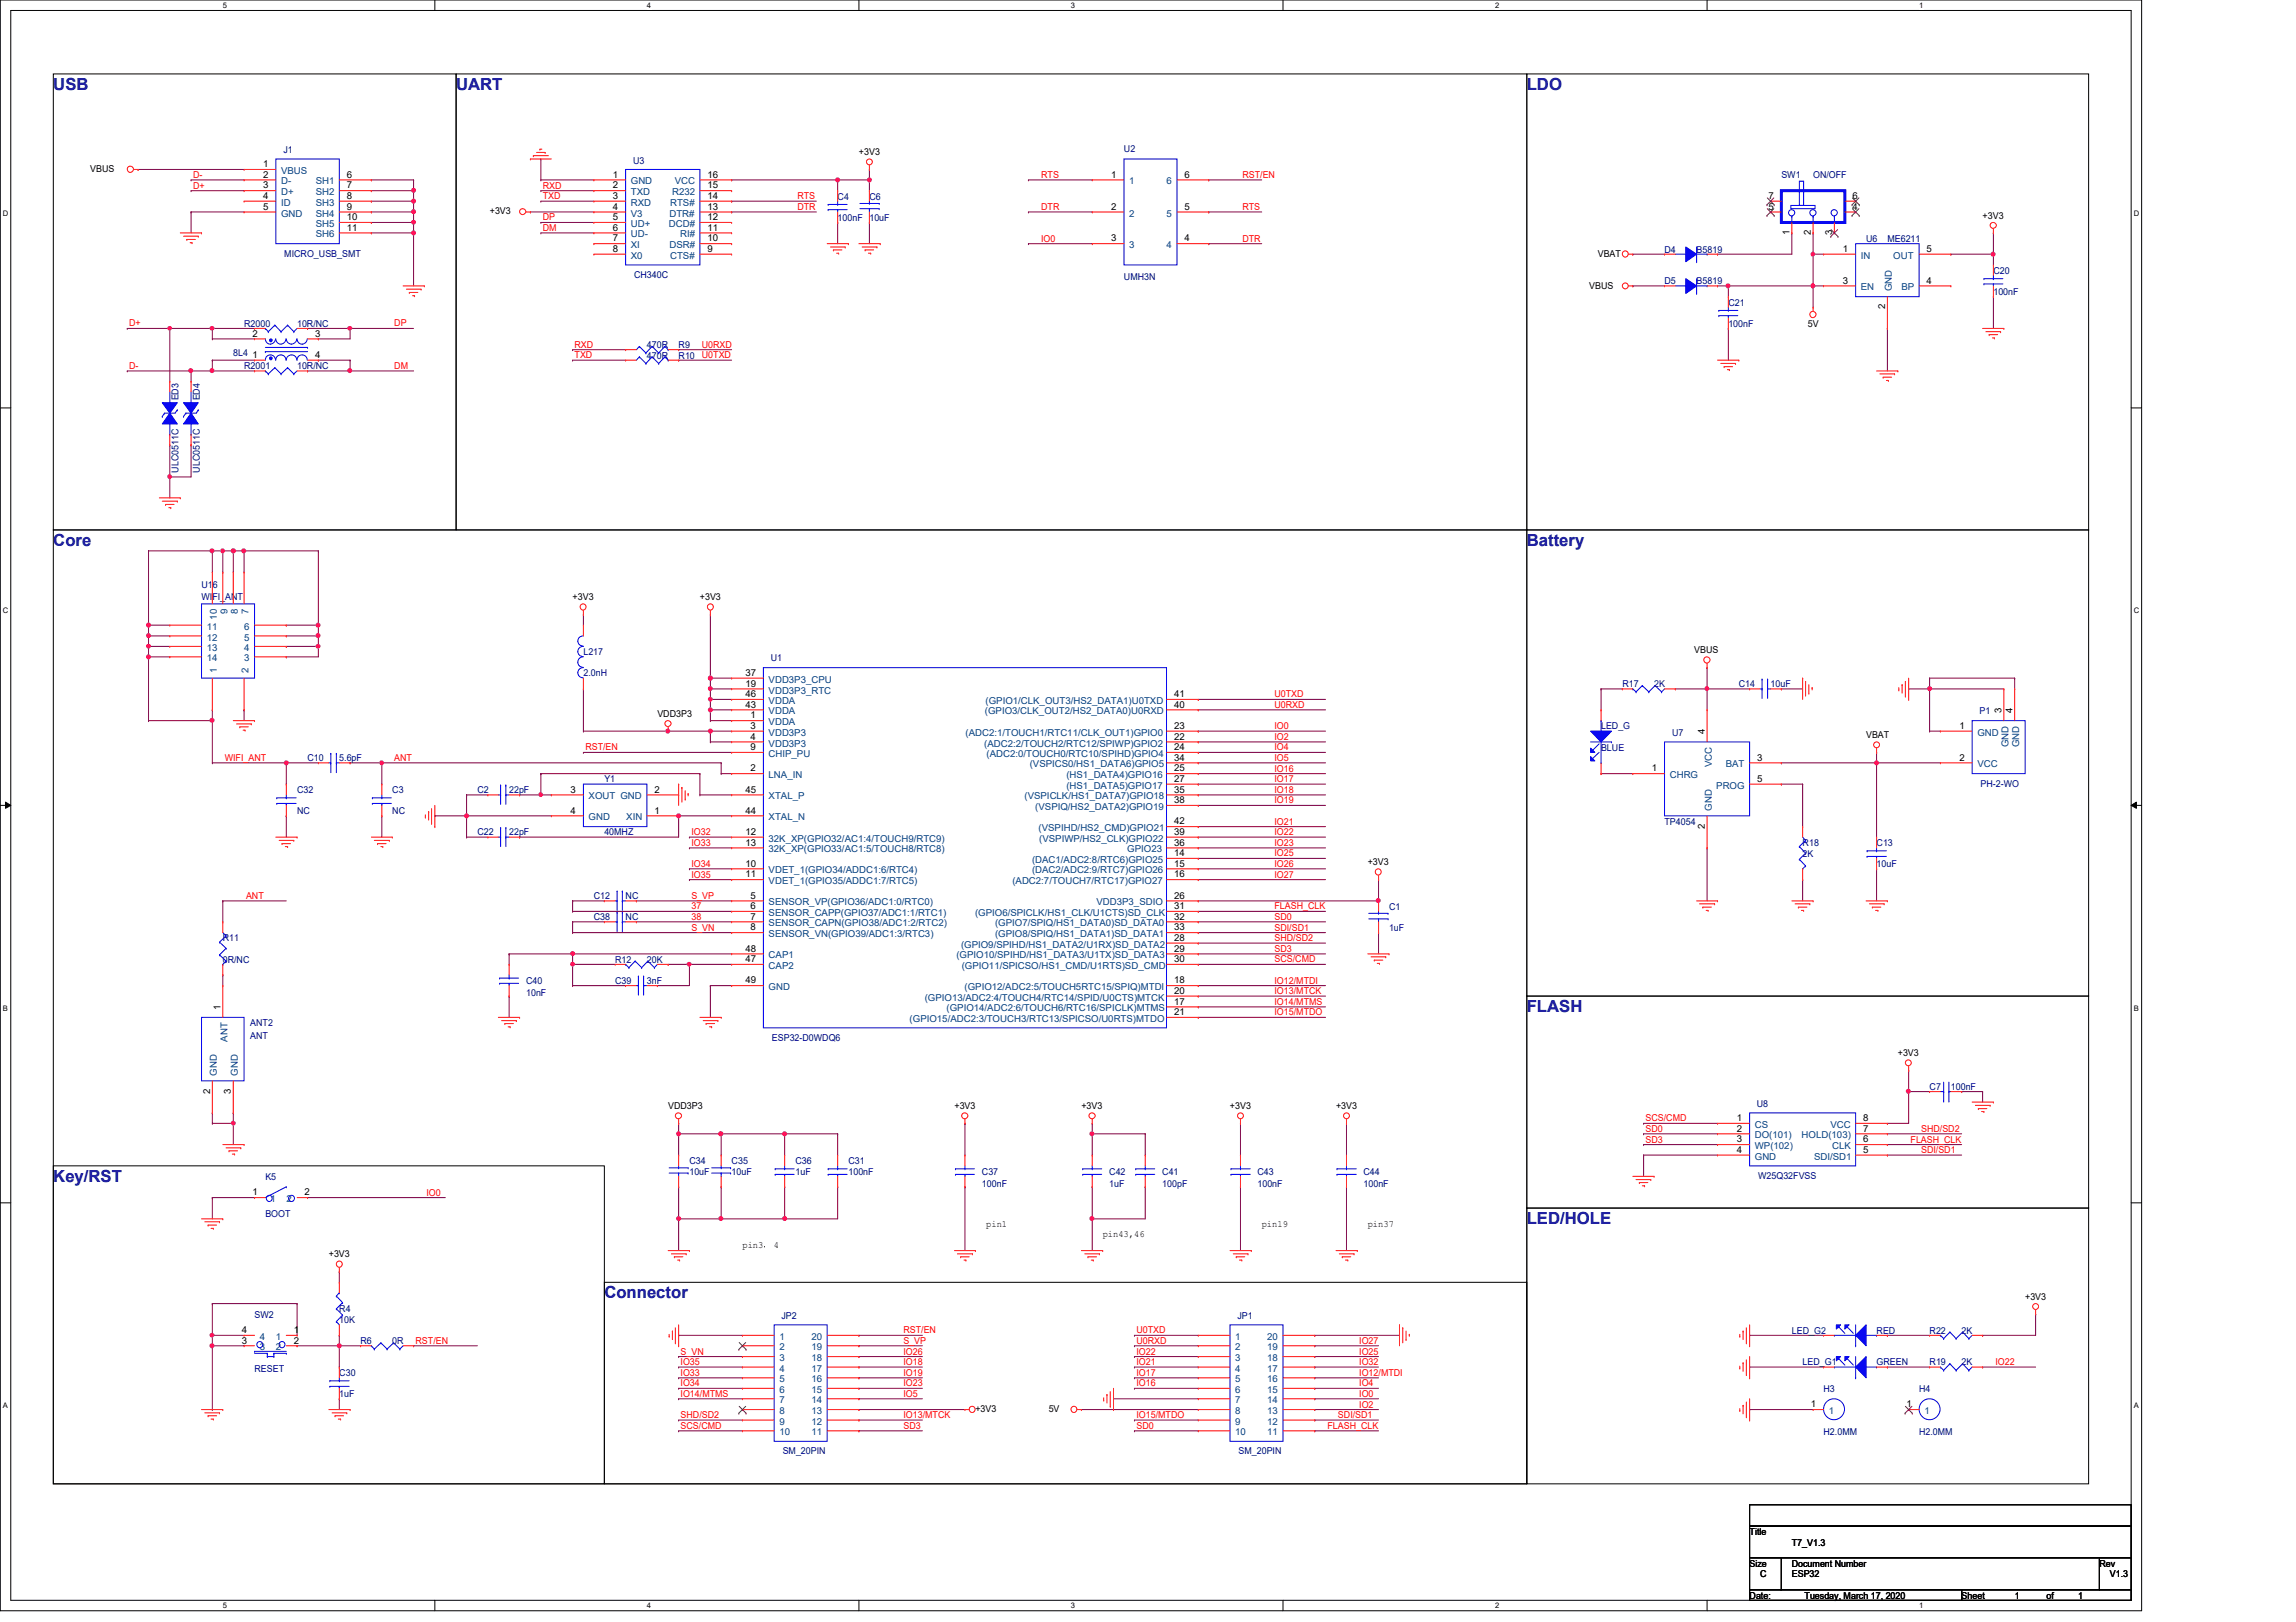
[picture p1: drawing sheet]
<svg xmlns="http://www.w3.org/2000/svg" width="297mm" height="210mm" viewBox="0 0 297 210" stroke-linecap="round" stroke-linejoin="round" font-family="sans-serif">
<defs><g id="words">
<g font-size="2.2" fill="#00007f">
<text x="6.9" y="11.6">USB</text>
<text x="59" y="11.6">UART</text>
<text x="197.5" y="11.6">LDO</text>
<text x="6.9" y="70.6">Core</text>
<text x="197.5" y="70.6">Battery</text>
<text x="197.5" y="130.9">FLASH</text>
<text x="6.9" y="152.9">Key/RST</text>
<text x="197.5" y="158.4">LED/HOLE</text>
<text x="78.2" y="168">Connector</text>
</g>
<g font-size="1.2">
<text x="11.7" y="22.3">VBUS</text>
<text x="34" y="21.6">1</text>
<text x="34" y="23">2</text>
<text x="44.9" y="23">6</text>
<text x="79.3" y="23">1</text>
<text x="91.5" y="23">16</text>
<text x="111.1" y="20.1">+3V3</text>
<text x="143.8" y="23">1</text>
<text x="153.2" y="23">6</text>
<text x="34" y="24.4">3</text>
<text x="34" y="25.7">4</text>
<text x="34" y="27.1">5</text>
<text x="44.9" y="24.4">7</text>
<text x="44.9" y="25.7">8</text>
<text x="44.9" y="27.1">9</text>
<text x="44.9" y="28.5">10</text>
<text x="44.9" y="29.8">11</text>
<text x="63.4" y="27.7">+3V3</text>
<text x="79.3" y="24.4">2</text>
<text x="79.3" y="25.7">3</text>
<text x="79.3" y="27.1">4</text>
<text x="79.3" y="28.5">5</text>
<text x="79.3" y="29.8">6</text>
<text x="91.5" y="29.8">11</text>
<text x="91.5" y="28.5">12</text>
<text x="91.5" y="27.1">13</text>
<text x="91.5" y="25.7">14</text>
<text x="91.5" y="24.4">15</text>
<text x="143.8" y="27.1">2</text>
<text x="153.2" y="27.1">5</text>
<text x="228.8" y="25.7">7</text>
<text x="228.8" y="27.1">5</text>
<text x="239.6" y="27.1">4</text>
<text x="239.6" y="25.7">6</text>
<text x="256.5" y="28.3">+3V3</text>
<text x="79.3" y="31.2">7</text>
<text x="79.3" y="32.6">8</text>
<text x="91.5" y="32.6">9</text>
<text x="91.5" y="31.2">10</text>
<text x="143.8" y="31.2">3</text>
<text x="153.2" y="31.2">4</text>
<text x="206.7" y="33.2">VBAT</text>
<text x="231.5" y="30.4" transform="rotate(-90 231.5 30.4)">1</text>
<text x="234.3" y="30.4" transform="rotate(-90 234.3 30.4)">2</text>
<text x="237" y="30.4" transform="rotate(-90 237 30.4)">3</text>
<text x="238.4" y="32.6">1</text>
<text x="249.3" y="32.6">5</text>
<text x="205.6" y="37.3">VBUS</text>
<text x="238.4" y="36.7">3</text>
<text x="243.9" y="40" transform="rotate(-90 243.9 40)">2</text>
<text x="249.3" y="36.7">4</text>
<text x="32.7" y="46.3">1</text>
<text x="32.7" y="43.6">2</text>
<text x="40.8" y="46.3">4</text>
<text x="40.8" y="43.6">3</text>
<text x="233.9" y="42.3">5V</text>
<text x="74.1" y="77.7">+3V3</text>
<text x="90.5" y="77.7">+3V3</text>
<text x="96.4" y="87.5">37</text>
<text x="96.4" y="88.9">19</text>
<text x="219.2" y="84.5">VBUS</text>
<text x="85" y="92.8">VDD3P3</text>
<text x="96.4" y="90.2">46</text>
<text x="96.4" y="91.6">43</text>
<text x="97.1" y="94.3">3</text>
<text x="97.1" y="95.7">4</text>
<text x="97.1" y="93">1</text>
<text x="151.9" y="90.2">41</text>
<text x="151.9" y="91.6">40</text>
<text x="151.9" y="94.3">23</text>
<text x="151.9" y="95.7">22</text>
<text x="220.6" y="95" transform="rotate(-90 220.6 95)">4</text>
<text x="241.4" y="95.5">VBAT</text>
<text x="253.5" y="94.3">1</text>
<text x="258.9" y="92.3" transform="rotate(-90 258.9 92.3)">3</text>
<text x="260.3" y="92.3" transform="rotate(-90 260.3 92.3)">4</text>
<text x="97.1" y="97.1">9</text>
<text x="97.1" y="99.8">2</text>
<text x="151.9" y="97.1">24</text>
<text x="151.9" y="98.4">34</text>
<text x="151.9" y="99.8">25</text>
<text x="151.9" y="101.2">27</text>
<text x="213.7" y="99.8">1</text>
<text x="227.3" y="98.4">3</text>
<text x="227.3" y="101.2">5</text>
<text x="253.5" y="98.4">2</text>
<text x="73.8" y="102.6">3</text>
<text x="73.8" y="105.3">4</text>
<text x="84.7" y="105.3">1</text>
<text x="84.7" y="102.6">2</text>
<text x="96.4" y="102.6">45</text>
<text x="96.4" y="105.3">44</text>
<text x="151.9" y="102.6">35</text>
<text x="151.9" y="103.9">38</text>
<text x="151.9" y="106.7">42</text>
<text x="220.6" y="107.2" transform="rotate(-90 220.6 107.2)">2</text>
<text x="96.4" y="108">12</text>
<text x="96.4" y="109.4">13</text>
<text x="96.4" y="112.1">10</text>
<text x="96.4" y="113.5">11</text>
<text x="151.9" y="108">39</text>
<text x="151.9" y="109.4">36</text>
<text x="151.9" y="110.8">14</text>
<text x="151.9" y="112.1">15</text>
<text x="151.9" y="113.5">16</text>
<text x="177" y="112">+3V3</text>
<text x="97.1" y="116.3">5</text>
<text x="97.1" y="117.6">6</text>
<text x="97.1" y="119">7</text>
<text x="151.9" y="116.3">26</text>
<text x="151.9" y="117.6">31</text>
<text x="151.9" y="119">32</text>
<text x="96.4" y="123.1">48</text>
<text x="96.4" y="124.5">47</text>
<text x="97.1" y="120.4">8</text>
<text x="151.9" y="120.4">33</text>
<text x="151.9" y="121.8">28</text>
<text x="151.9" y="123.1">29</text>
<text x="151.9" y="124.5">30</text>
<text x="28.5" y="130.7" transform="rotate(-90 28.5 130.7)">1</text>
<text x="96.4" y="127.3">49</text>
<text x="151.9" y="127.3">18</text>
<text x="151.9" y="128.6">20</text>
<text x="151.9" y="130">17</text>
<text x="151.9" y="131.4">21</text>
<text x="245.5" y="136.7">+3V3</text>
<text x="27.2" y="141.5" transform="rotate(-90 27.2 141.5)">2</text>
<text x="29.9" y="141.5" transform="rotate(-90 29.9 141.5)">3</text>
<text x="86.4" y="143.5">VDD3P3</text>
<text x="123.5" y="143.5">+3V3</text>
<text x="139.9" y="143.5">+3V3</text>
<text x="159.1" y="143.5">+3V3</text>
<text x="172.8" y="143.5">+3V3</text>
<text x="224.7" y="145.1">1</text>
<text x="224.7" y="146.4">2</text>
<text x="224.7" y="147.8">3</text>
<text x="224.7" y="149.2">4</text>
<text x="241" y="145.1">8</text>
<text x="241" y="146.4">7</text>
<text x="241" y="147.8">6</text>
<text x="241" y="149.2">5</text>
<text x="32.7" y="154.7">1</text>
<text x="39.4" y="154.7">2</text>
<text x="96.1" y="161.5">pin3，4</text>
<text x="127.6" y="158.7">pin1</text>
<text x="142.7" y="160.1">pin43,46</text>
<text x="163.2" y="158.7">pin19</text>
<text x="176.9" y="158.7">pin37</text>
<text x="42.5" y="162.7">+3V3</text>
<text x="31.3" y="173.9">3</text>
<text x="31.3" y="172.5">4</text>
<text x="38" y="172.5">1</text>
<text x="38" y="173.9">2</text>
<text x="262" y="168.2">+3V3</text>
<text x="126.2" y="182.7">+3V3</text>
<text x="135.7" y="182.7">5V</text>
<text x="234.3" y="182.1">1</text>
<text x="246.6" y="182.1">1</text>
<text x="226.4" y="198.6">Title</text>
<text x="226.4" y="202.7">Size</text>
<text x="231.8" y="202.7">Document Number</text>
<text x="231.8" y="200">T7_V1.3</text>
<text x="271.6" y="202.7">Rev</text>
<text x="226.4" y="206.9">Date:</text>
<text x="227.7" y="204.1">C</text>
<text x="231.8" y="204.1">ESP32</text>
<text x="233.5" y="206.9">Tuesday, March 17, 2020</text>
<text x="253.8" y="206.9">Sheet</text>
<text x="260.6" y="206.9">1</text>
<text x="264.7" y="206.9">of</text>
<text x="268.9" y="206.9">1</text>
<text x="273" y="204.1">V1.3</text>
</g>
<g font-size="1.2" fill="#f00">
<text x="25" y="23">D-</text>
<text x="134.7" y="23">RTS</text>
<text x="160.7" y="23">RST/EN</text>
<text x="25" y="24.4">D+</text>
<text x="70.2" y="29.9">DM</text>
<text x="70.2" y="28.5">DP</text>
<text x="70.2" y="25.8">TXD</text>
<text x="70.2" y="24.4">RXD</text>
<text x="103.2" y="27.2">DTR</text>
<text x="103.2" y="25.8">RTS</text>
<text x="134.7" y="27.2">DTR</text>
<text x="160.7" y="27.2">RTS</text>
<text x="134.7" y="31.3">IO0</text>
<text x="160.7" y="31.3">DTR</text>
<text x="16.7" y="47.8">D-</text>
<text x="16.7" y="42.2">D+</text>
<text x="51" y="47.8">DM</text>
<text x="51" y="42.2">DP</text>
<text x="74.3" y="46.4">TXD</text>
<text x="74.3" y="45">RXD</text>
<text x="90.8" y="45">U0RXD</text>
<text x="90.8" y="46.4">U0TXD</text>
<text x="164.9" y="91.6">U0RXD</text>
<text x="164.9" y="90.3">U0TXD</text>
<text x="164.9" y="94.4">IO0</text>
<text x="164.9" y="95.8">IO2</text>
<text x="29.1" y="98.5">WIFI_ANT</text>
<text x="51" y="98.5">ANT</text>
<text x="75.7" y="97.1">RST/EN</text>
<text x="164.9" y="101.2">IO17</text>
<text x="164.9" y="99.9">IO16</text>
<text x="164.9" y="98.5">IO5</text>
<text x="164.9" y="97.1">IO4</text>
<text x="164.9" y="106.7">IO21</text>
<text x="164.9" y="104">IO19</text>
<text x="164.9" y="102.6">IO18</text>
<text x="89.4" y="113.6">IO35</text>
<text x="89.4" y="112.2">IO34</text>
<text x="89.4" y="109.5">IO33</text>
<text x="89.4" y="108.1">IO32</text>
<text x="164.9" y="113.6">IO27</text>
<text x="164.9" y="112.2">IO26</text>
<text x="164.9" y="110.8">IO25</text>
<text x="164.9" y="109.5">IO23</text>
<text x="164.9" y="108.1">IO22</text>
<text x="31.8" y="116.3">ANT</text>
<text x="89.4" y="119">38</text>
<text x="89.4" y="117.7">37</text>
<text x="89.4" y="116.3">S_VP</text>
<text x="164.9" y="119">SD0</text>
<text x="164.9" y="117.7">FLASH_CLK</text>
<text x="89.4" y="120.4">S_VN</text>
<text x="164.9" y="124.5">SCS/CMD</text>
<text x="164.9" y="123.2">SD3</text>
<text x="164.9" y="121.8">SHD/SD2</text>
<text x="164.9" y="120.4">SDI/SD1</text>
<text x="164.9" y="128.7">IO13/MTCK</text>
<text x="164.9" y="130">IO14/MTMS</text>
<text x="164.9" y="131.4">IO15/MTDO</text>
<text x="164.9" y="127.3">IO12/MTDI</text>
<text x="212.9" y="147.9">SD3</text>
<text x="212.9" y="146.5">SD0</text>
<text x="212.9" y="145.1">SCS/CMD</text>
<text x="247.2" y="147.9">FLASH_CLK</text>
<text x="248.5" y="149.2">SDI/SD1</text>
<text x="248.5" y="146.5">SHD/SD2</text>
<text x="55.2" y="154.7">IO0</text>
<text x="53.8" y="173.9">RST/EN</text>
<text x="116.9" y="172.6">RST/EN</text>
<text x="116.9" y="173.9">S_VP</text>
<text x="147" y="172.6">U0TXD</text>
<text x="147" y="173.9">U0RXD</text>
<text x="175.8" y="173.9">IO27</text>
<text x="88.1" y="175.3">S_VN</text>
<text x="88.1" y="176.7">IO35</text>
<text x="88.1" y="178.1">IO33</text>
<text x="88.1" y="179.4">IO34</text>
<text x="116.9" y="175.3">IO26</text>
<text x="116.9" y="179.4">IO23</text>
<text x="116.9" y="176.7">IO18</text>
<text x="116.9" y="178.1">IO19</text>
<text x="147" y="175.3">IO22</text>
<text x="147" y="176.7">IO21</text>
<text x="147" y="178.1">IO17</text>
<text x="147" y="179.4">IO16</text>
<text x="175.8" y="178.1">IO12/MTDI</text>
<text x="175.8" y="176.7">IO32</text>
<text x="175.8" y="175.3">IO25</text>
<text x="175.8" y="179.4">IO4</text>
<text x="258.1" y="176.7">IO22</text>
<text x="88.1" y="180.8">IO14/MTMS</text>
<text x="88.1" y="184.9">SCS/CMD</text>
<text x="88.1" y="183.5">SHD/SD2</text>
<text x="116.9" y="180.8">IO5</text>
<text x="116.9" y="183.5">IO13/MTCK</text>
<text x="116.9" y="184.9">SD3</text>
<text x="147" y="183.5">IO15/MTDO</text>
<text x="147" y="184.9">SD0</text>
<text x="171.7" y="184.9">FLASH_CLK</text>
<text x="173.1" y="183.5">SDI/SD1</text>
<text x="175.8" y="180.8">IO0</text>
<text x="175.8" y="182.2">IO2</text>
</g>
<g font-size="1.2" fill="#003f7f">
<text x="36.4" y="22.5">VBUS</text>
<text x="36.4" y="23.9">D-</text>
<text x="40.8" y="23.9">SH1</text>
<text x="81.6" y="23.9">GND</text>
<text x="87.3" y="23.9">VCC</text>
<text x="146.1" y="23.9">1</text>
<text x="150.9" y="23.9">6</text>
<text x="36.4" y="25.3">D+</text>
<text x="36.4" y="26.6">ID</text>
<text x="36.4" y="28">GND</text>
<text x="40.8" y="25.3">SH2</text>
<text x="40.8" y="26.6">SH3</text>
<text x="40.8" y="28">SH4</text>
<text x="40.8" y="29.4">SH5</text>
<text x="81.6" y="25.3">TXD</text>
<text x="81.6" y="26.6">RXD</text>
<text x="81.6" y="28">V3</text>
<text x="81.6" y="29.4">UD+</text>
<text x="86.5" y="29.4">DCD#</text>
<text x="86.6" y="28">DTR#</text>
<text x="86.7" y="26.6">RTS#</text>
<text x="86.9" y="25.3">R232</text>
<text x="146.1" y="28">2</text>
<text x="150.9" y="28">5</text>
<text x="40.8" y="30.7">SH6</text>
<text x="81.6" y="30.7">UD-</text>
<text x="81.6" y="32.1">XI</text>
<text x="81.6" y="33.5">X0</text>
<text x="86.6" y="32.1">DSR#</text>
<text x="86.7" y="33.5">CTS#</text>
<text x="88" y="30.7">RI#</text>
<text x="146.1" y="32.1">3</text>
<text x="150.9" y="32.1">4</text>
<text x="240.7" y="33.5">IN</text>
<text x="244.9" y="33.5">OUT</text>
<text x="240.7" y="37.6">EN</text>
<text x="244.8" y="37.7" transform="rotate(-90 244.8 37.7)">GND</text>
<text x="246" y="37.6">BP</text>
<text x="26.8" y="81.5">11</text>
<text x="26.8" y="82.9">12</text>
<text x="28.1" y="80.2" transform="rotate(-90 28.1 80.2)">10</text>
<text x="29.4" y="79.5" transform="rotate(-90 29.4 79.5)">9</text>
<text x="30.8" y="79.5" transform="rotate(-90 30.8 79.5)">8</text>
<text x="31.6" y="82.9">5</text>
<text x="31.6" y="81.5">6</text>
<text x="32.2" y="79.5" transform="rotate(-90 32.2 79.5)">7</text>
<text x="26.8" y="84.2">13</text>
<text x="26.8" y="85.6">14</text>
<text x="28.1" y="87.1" transform="rotate(-90 28.1 87.1)">1</text>
<text x="31.6" y="85.6">3</text>
<text x="31.6" y="84.2">4</text>
<text x="32.2" y="87.1" transform="rotate(-90 32.2 87.1)">2</text>
<text x="99.4" y="88.3">VDD3P3_CPU</text>
<text x="99.4" y="89.7">VDD3P3_RTC</text>
<text x="99.4" y="95.2">VDD3P3</text>
<text x="99.4" y="91.1">VDDA</text>
<text x="99.4" y="92.5">VDDA</text>
<text x="99.4" y="93.9">VDDA</text>
<text x="124.9" y="95.2">(ADC2:1/TOUCH1/RTC11/CLK_OUT1)GPIO0</text>
<text x="127.4" y="92.5">(GPIO3/CLK_OUT2/HS2_DATA0)U0RXD</text>
<text x="127.5" y="91.1">(GPIO1/CLK_OUT3/HS2_DATA1)U0TXD</text>
<text x="255.8" y="95.2">GND</text>
<text x="99.4" y="98">CHIP_PU</text>
<text x="99.4" y="100.7">LNA_IN</text>
<text x="99.4" y="96.6">VDD3P3</text>
<text x="127.3" y="96.6">(ADC2:2/TOUCH2/RTC12/SPIWP)GPIO2</text>
<text x="127.6" y="98">(ADC2:0/TOUCH0/RTC10/SPIHD)GPIO4</text>
<text x="133.2" y="99.3">(VSPICS0/HS1_DATA6)GPIO5</text>
<text x="138" y="100.7">(HS1_DATA4)GPIO16</text>
<text x="216" y="100.7">CHRG</text>
<text x="221.4" y="99.3" transform="rotate(-90 221.4 99.3)">VCC</text>
<text x="223.3" y="99.3">BAT</text>
<text x="255.8" y="99.3">VCC</text>
<text x="259.8" y="96.7" transform="rotate(-90 259.8 96.7)">GND</text>
<text x="261.2" y="96.7" transform="rotate(-90 261.2 96.7)">GND</text>
<text x="76.2" y="103.5">XOUT GND</text>
<text x="76.2" y="106.2">GND</text>
<text x="81" y="106.2">XIN</text>
<text x="99.4" y="103.5">XTAL_P</text>
<text x="99.4" y="106.2">XTAL_N</text>
<text x="132.5" y="103.5">(VSPICLK/HS1_DATA7)GPIO18</text>
<text x="133.9" y="104.8">(VSPIQ/HS2_DATA2)GPIO19</text>
<text x="134.4" y="107.6">(VSPIHD/HS2_CMD)GPIO21</text>
<text x="138" y="102.1">(HS1_DATA5)GPIO17</text>
<text x="221.4" y="104.9" transform="rotate(-90 221.4 104.9)">GND</text>
<text x="222" y="102.1">PROG</text>
<text x="99.4" y="108.9">32K_XP(GPIO32/AC1:4/TOUCH9/RTC9)</text>
<text x="99.4" y="110.3">32K_XP(GPIO33/AC1:5/TOUCH8/RTC8)</text>
<text x="99.4" y="113">VDET_1(GPIO34/ADDC1:6/RTC4)</text>
<text x="133.5" y="111.7">(DAC1/ADC2:8/RTC6)GPIO25</text>
<text x="133.5" y="113">(DAC2/ADC2:9/RTC7)GPIO26</text>
<text x="134.4" y="108.9">(VSPIWP/HS2_CLK)GPIO22</text>
<text x="145.8" y="110.3">GPIO23</text>
<text x="99.4" y="114.4">VDET_1(GPIO35/ADDC1:7/RTC5)</text>
<text x="99.4" y="117.2">SENSOR_VP(GPIO36/ADC1:0/RTC0)</text>
<text x="99.4" y="118.5">SENSOR_CAPP(GPIO37/ADC1:1/RTC1)</text>
<text x="99.4" y="119.9">SENSOR_CAPN(GPIO38/ADC1:2/RTC2)</text>
<text x="126.2" y="118.5">(GPIO6/SPICLK/HS1_CLK/U1CTS)SD_CLK</text>
<text x="128.7" y="119.9">(GPIO7/SPIQ/HS1_DATA0)SD_DATA0</text>
<text x="131" y="114.4">(ADC2:7/TOUCH7/RTC17)GPIO27</text>
<text x="141.9" y="117.2">VDD3P3_SDIO</text>
<text x="99.4" y="121.3">SENSOR_VN(GPIO39/ADC1:3/RTC3)</text>
<text x="99.4" y="124">CAP1</text>
<text x="99.4" y="125.4">CAP2</text>
<text x="123.7" y="124">(GPIO10/SPIHD/HS1_DATA3/U1TX)SD_DATA3</text>
<text x="124.3" y="122.6">(GPIO9/SPIHD/HS1_DATA2/U1RX)SD_DATA2</text>
<text x="124.4" y="125.4">(GPIO11/SPICSO/HS1_CMD/U1RTS)SD_CMD</text>
<text x="128.7" y="121.3">(GPIO8/SPIQ/HS1_DATA1)SD_DATA1</text>
<text x="99.4" y="128.1">GND</text>
<text x="119.6" y="129.5">(GPIO13/ADC2:4/TOUCH4/RTC14/SPID/U0CTS)MTCK</text>
<text x="122.5" y="130.9">(GPIO14/ADC2:6/TOUCH6/RTC16/SPICLK)MTMS</text>
<text x="124.8" y="128.1">(GPIO12/ADC2:5/TOUCH5RTC15/SPIQ)MTDI</text>
<text x="29.4" y="134.8" transform="rotate(-90 29.4 134.8)">ANT</text>
<text x="117.7" y="132.2">(GPIO15/ADC2:3/TOUCH3/RTC13/SPICSO/U0RTS)MTDO</text>
<text x="28.1" y="139.2" transform="rotate(-90 28.1 139.2)">GND</text>
<text x="30.8" y="139.2" transform="rotate(-90 30.8 139.2)">GND</text>
<text x="227" y="146">CS</text>
<text x="227" y="147.3">DO(101)</text>
<text x="227" y="148.7">WP(102)</text>
<text x="233.1" y="147.3">HOLD(103)</text>
<text x="236.8" y="146">VCC</text>
<text x="237" y="148.7">CLK</text>
<text x="35" y="155.6">1</text>
<text x="37.1" y="155.6">2</text>
<text x="227" y="150.1">GND</text>
<text x="234.7" y="150.1">SDI/SD1</text>
<text x="33.6" y="173.4">4</text>
<text x="35.7" y="173.4">1</text>
<text x="100.8" y="173.4">1</text>
<text x="105" y="173.4">20</text>
<text x="159.8" y="173.4">1</text>
<text x="164" y="173.4">20</text>
<text x="33.6" y="174.8">3</text>
<text x="35.7" y="174.8">2</text>
<text x="100.8" y="174.8">2</text>
<text x="100.8" y="176.1">3</text>
<text x="100.8" y="177.5">4</text>
<text x="100.8" y="178.9">5</text>
<text x="105" y="178.9">16</text>
<text x="105" y="177.5">17</text>
<text x="105" y="176.1">18</text>
<text x="105" y="174.8">19</text>
<text x="159.8" y="174.8">2</text>
<text x="159.8" y="176.1">3</text>
<text x="159.8" y="177.5">4</text>
<text x="159.8" y="178.9">5</text>
<text x="164" y="178.9">16</text>
<text x="164" y="177.5">17</text>
<text x="164" y="176.1">18</text>
<text x="164" y="174.8">19</text>
<text x="100.8" y="180.3">6</text>
<text x="100.8" y="181.6">7</text>
<text x="100.8" y="183">8</text>
<text x="100.8" y="184.4">9</text>
<text x="100.8" y="185.8">10</text>
<text x="105" y="185.8">11</text>
<text x="105" y="184.4">12</text>
<text x="105" y="183">13</text>
<text x="105" y="181.6">14</text>
<text x="105" y="180.3">15</text>
<text x="159.8" y="180.3">6</text>
<text x="159.8" y="181.6">7</text>
<text x="159.8" y="183">8</text>
<text x="159.8" y="184.4">9</text>
<text x="159.8" y="185.8">10</text>
<text x="164" y="185.8">11</text>
<text x="164" y="184.4">12</text>
<text x="164" y="183">13</text>
<text x="164" y="181.6">14</text>
<text x="164" y="180.3">15</text>
<text x="236.6" y="183">1</text>
<text x="249" y="183">1</text>
</g>
<g font-size="1.2" fill="#00007f">
<text x="36.7" y="19.8">J1</text>
<text x="81.9" y="21.2">U3</text>
<text x="145.4" y="19.6">U2</text>
<text x="230.5" y="23.1">SW1</text>
<text x="234.6" y="23.1">ON/OFF</text>
<text x="108.4" y="25.8">C4</text>
<text x="108.4" y="28.6">100nF 10uF</text>
<text x="112.5" y="25.8">C6</text>
<text x="36.8" y="33.2">MICRO_USB_SMT</text>
<text x="82" y="36">CH340C</text>
<text x="215.3" y="32.7">D4</text>
<text x="219.5" y="32.7">B5819</text>
<text x="241.4" y="31.3">U6</text>
<text x="244.2" y="31.3">ME6211</text>
<text x="257.9" y="35.4">C20</text>
<text x="145.4" y="36.2">UMH3N</text>
<text x="215.3" y="36.8">D5</text>
<text x="219.5" y="36.8">B5819</text>
<text x="223.6" y="39.5">C21</text>
<text x="257.9" y="38.1">100nF</text>
<text x="30.2" y="46.1">8L4</text>
<text x="31.6" y="47.8">R2001</text>
<text x="31.6" y="42.3">R2000</text>
<text x="38.4" y="47.8">10R/NC</text>
<text x="38.4" y="42.3">10R/NC</text>
<text x="83.7" y="46.4">470R</text>
<text x="83.7" y="45">470R</text>
<text x="87.8" y="46.4">R10</text>
<text x="87.8" y="45">R9</text>
<text x="223.6" y="42.3">100nF</text>
<text x="23.1" y="51.8" transform="rotate(-90 23.1 51.8)">ED3</text>
<text x="25.9" y="51.8" transform="rotate(-90 25.9 51.8)">ED4</text>
<text x="23.1" y="61.2" transform="rotate(-90 23.1 61.2)">ULC0511C</text>
<text x="25.9" y="61.2" transform="rotate(-90 25.9 61.2)">ULC0511C</text>
<text x="26.1" y="76">U16</text>
<text x="26.1" y="77.7">WIFI_ANT</text>
<text x="75.5" y="84.8">L217</text>
<text x="75.5" y="87.5">2.0nH</text>
<text x="99.7" y="85.6">U1</text>
<text x="209.9" y="88.9">R17</text>
<text x="214" y="88.9">2K</text>
<text x="225" y="88.9">C14</text>
<text x="229.1" y="88.9">10uF</text>
<text x="207.1" y="94.4">LED_G</text>
<text x="216.3" y="95.2">U7</text>
<text x="256.1" y="92.5">P1</text>
<text x="39.8" y="98.5">C10</text>
<text x="43.9" y="98.5">5.6pF</text>
<text x="78.2" y="101.3">Y1</text>
<text x="207.1" y="97.2">BLUE</text>
<text x="256.2" y="101.8">PH-2-WO</text>
<text x="38.4" y="102.6">C32</text>
<text x="38.4" y="105.4">NC</text>
<text x="50.8" y="102.6">C3</text>
<text x="50.8" y="105.4">NC</text>
<text x="61.8" y="102.6">C2</text>
<text x="65.9" y="102.6">22pF</text>
<text x="215.3" y="106.7">TP4054</text>
<text x="61.8" y="108.1">C22</text>
<text x="65.9" y="108.1">22pF</text>
<text x="78.2" y="108.1">40MHZ</text>
<text x="233.2" y="109.5">R18</text>
<text x="233.2" y="110.9">2K</text>
<text x="242.8" y="109.5">C13</text>
<text x="242.8" y="112.2">10uF</text>
<text x="76.8" y="116.3">C12</text>
<text x="76.8" y="119.1">C38</text>
<text x="80.9" y="116.3">NC</text>
<text x="80.9" y="119.1">NC</text>
<text x="179.7" y="117.7">C1</text>
<text x="28.8" y="121.8">R11</text>
<text x="28.8" y="124.6">0R/NC</text>
<text x="79.6" y="124.6">R12</text>
<text x="83.7" y="124.6">20K</text>
<text x="179.7" y="120.4">1uF</text>
<text x="68.1" y="127.3">C40</text>
<text x="68.1" y="128.9">10nF</text>
<text x="79.6" y="127.3">C39</text>
<text x="83.7" y="127.3">3nF</text>
<text x="32.4" y="132.8">ANT2</text>
<text x="32.4" y="134.5">ANT</text>
<text x="99.9" y="134.7">ESP32-D0WDQ6</text>
<text x="227.3" y="143.2">U8</text>
<text x="249.6" y="141">C7</text>
<text x="252.4" y="141">100nF</text>
<text x="34.3" y="152.7">K5</text>
<text x="89.2" y="150.6">C34</text>
<text x="89.2" y="152">10uF</text>
<text x="94.7" y="150.6">C35</text>
<text x="94.7" y="152">10uF</text>
<text x="102.9" y="150.6">C36</text>
<text x="102.9" y="152">1uF</text>
<text x="109.8" y="150.6">C31</text>
<text x="109.8" y="152">100nF</text>
<text x="127" y="152">C37</text>
<text x="127" y="153.6">100nF</text>
<text x="143.5" y="152">C42</text>
<text x="143.5" y="153.6">1uF</text>
<text x="150.4" y="152">C41</text>
<text x="150.4" y="153.6">100pF</text>
<text x="162.7" y="152">C43</text>
<text x="162.7" y="153.6">100nF</text>
<text x="176.4" y="152">C44</text>
<text x="176.4" y="153.6">100nF</text>
<text x="227.5" y="152.6">W25Q32FVSS</text>
<text x="34.3" y="157.5">BOOT</text>
<text x="32.9" y="170.5">SW2</text>
<text x="43.9" y="169.8">R4</text>
<text x="43.9" y="171.2">10K</text>
<text x="46.6" y="173.9">R6</text>
<text x="50.8" y="173.9">0R</text>
<text x="101.1" y="170.6">JP2</text>
<text x="160.1" y="170.6">JP1</text>
<text x="231.8" y="172.6">LED_G2</text>
<text x="242.8" y="172.6">RED</text>
<text x="249.6" y="172.6">R22</text>
<text x="253.8" y="172.6">2K</text>
<text x="32.9" y="177.5">RESET</text>
<text x="43.9" y="178.1">C30</text>
<text x="233.2" y="176.7">LED_G1</text>
<text x="242.8" y="176.7">GREEN</text>
<text x="249.6" y="176.7">R19</text>
<text x="253.8" y="176.7">2K</text>
<text x="43.9" y="180.8">1uF</text>
<text x="235.9" y="180.1">H3</text>
<text x="235.9" y="185.8">H2.0MM</text>
<text x="248.3" y="180.1">H4</text>
<text x="248.3" y="185.8">H2.0MM</text>
<text x="101.3" y="188.2">SM_20PIN</text>
<text x="160.2" y="188.2">SM_20PIN</text>
</g>
<g font-size="1">
<text x="28.8" y="1">5</text>
<text x="83.7" y="1">4</text>
<text x="138.6" y="1">3</text>
<text x="193.4" y="1">2</text>
<text x="248.3" y="1">1</text>
<text x=".4" y="27.9">D</text>
<text x="276.1" y="27.9">D</text>
<text x=".4" y="79.4">C</text>
<text x="276.1" y="79.4">C</text>
<text x=".4" y="130.8">B</text>
<text x="276.1" y="130.8">B</text>
<text x=".4" y="182.2">A</text>
<text x="276.1" y="182.2">A</text>
<text x="28.8" y="208.1">5</text>
<text x="83.7" y="208.1">4</text>
<text x="138.6" y="208.1">3</text>
<text x="193.4" y="208.1">2</text>
<text x="248.3" y="208.1">1</text>
</g>
</g></defs>
<path d="M0 0h277.1v208.4h-277.1zM1.4 1.4h274.3v205.7h-274.3z" fill="none" stroke="#000" stroke-width=".13"/>
<g fill="#fff">
<path d="M28.8 .1h.6v1.1h-.6z"/>
<path d="M28.8 207.2h.6v1.1h-.6z"/>
</g>
<path d="M56.3 0v1.4M56.3 207.1v1.3" fill="none" stroke="#000" stroke-width=".13"/>
<g fill="#fff">
<path d="M83.7 .1h.5v1.1h-.5z"/>
<path d="M83.7 207.2h.5v1.1h-.5z"/>
</g>
<path d="M111.1 0v1.4M111.1 207.1v1.3" fill="none" stroke="#000" stroke-width=".13"/>
<g fill="#fff">
<path d="M138.6 .1h.5v1.1h-.5z"/>
<path d="M138.6 207.2h.5v1.1h-.5z"/>
</g>
<path d="M166 0v1.4M166 207.1v1.3" fill="none" stroke="#000" stroke-width=".13"/>
<g fill="#fff">
<path d="M193.4 .1h.6v1.1h-.6z"/>
<path d="M193.4 207.2h.6v1.1h-.6z"/>
</g>
<path d="M220.8 0v1.4M220.8 207.1v1.3" fill="none" stroke="#000" stroke-width=".13"/>
<g fill="#fff">
<path d="M248.3 .1h.5v1.1h-.5z"/>
<path d="M248.3 207.2h.5v1.1h-.5z"/>
<path d="M.4 27.1h.7v1.1h-.7z"/>
<path d="M276.1 27.1h.7v1.1h-.7z"/>
<path d="M.4 78.5h.7v1.1h-.7z"/>
<path d="M276.1 78.5h.7v1.1h-.7z"/>
</g>
<path d="M0 52.8h1.4M275.7 52.8h1.4" fill="none" stroke="#000" stroke-width=".13"/>
<g fill="#fff">
<path d="M.4 129.9h.6v1.1h-.6z"/>
<path d="M276.1 129.9h.6v1.1h-.6z"/>
</g>
<path d="M0 104.2h1.4M.7 103.8l.7 .4-.7 .4zM275.7 104.2l.7-.4v.8zM275.7 104.2h1.4" fill="none" stroke="#000" stroke-width=".13"/>
<path d="M.7 103.8l.7 .4-.7 .4zM275.7 104.2l.7-.4v.8z" fill="#000"/>
<g fill="#fff">
<path d="M.4 181.4h.6v1.1h-.6z"/>
<path d="M276.1 181.4h.6v1.1h-.6z"/>
</g>
<path d="M6.9 9.6h52.1v59h-52.1zM59 9.6h138.5v59h-138.5zM197.5 9.6h72.7v59h-72.7zM6.9 68.6h190.6v123.4h-190.6zM197.5 68.6h72.7v60.3h-72.7zM197.5 128.9h72.7v27.4h-72.7zM0 155.7h1.4M6.9 150.9h71.3v41.1h-71.3zM197.5 156.3h72.7v35.7h-72.7zM275.7 155.7h1.4M78.2 165.9h119.3v26.1h-119.3z" fill="none" stroke="#000" stroke-width=".13"/>
<path d="M48 23.3h.1M48 24.7h.1M48 23.3h5.5M48 24.7h5.5M53.5 24.7h.1M53.5 24.7v1.3" fill="none" stroke="#7f003f" stroke-width=".13"/>
<circle cx="53.5" cy="24.6" r=".26" fill="#f0f"/>
<circle cx="53.5" cy="24.6" r=".26" fill="none" stroke="#f0f" stroke-width=".13"/>
<path d="M48 26h.1M48 26h5.5M53.5 26h.1M53.5 26v1.4" fill="none" stroke="#7f003f" stroke-width=".13"/>
<circle cx="53.5" cy="26" r=".26" fill="#f0f"/>
<circle cx="53.5" cy="26" r=".26" fill="none" stroke="#f0f" stroke-width=".13"/>
<path d="M48 27.4h.1M48 27.4h5.5M53.5 30.1h.1M53.5 30.1v6.9" fill="none" stroke="#7f003f" stroke-width=".13"/>
<circle cx="53.5" cy="30.1" r=".26" fill="#f0f"/>
<circle cx="53.5" cy="30.1" r=".26" fill="none" stroke="#f0f" stroke-width=".13"/>
<path d="M48 28.8h.1M48 28.8h5.5" fill="none" stroke="#7f003f" stroke-width=".13"/>
<circle cx="53.5" cy="28.8" r=".25" fill="#f0f"/>
<circle cx="53.5" cy="28.8" r=".25" fill="none" stroke="#f0f" stroke-width=".13"/>
<path d="M24.7 27.4h.1M24.7 24.7h.1M24.7 23.3h.1M24.7 27.4h6.9M24.7 27.4v2.7M24.7 24.7h6.9M24.7 23.3h6.9M48 30.1h.1M48 30.1h5.5M220.8 89.2h.1M220.8 89.2v2.7" fill="none" stroke="#7f003f" stroke-width=".13"/>
<path d="M220.7 88.9h.1l.2 .1v.3l-.2 .1-.1-.1z" fill-rule="evenodd" fill="#f0f"/>
<path d="M220.7 88.9h.1l.2 .1v.3l-.2 .1-.1-.1z" fill="none" stroke="#f0f" stroke-width=".13"/>
<g fill="none" stroke="#7f003f" stroke-width=".13">
<path d="M207.1 89.2h.1M207.1 89.2h2.8M207.1 89.2v2.7M220.8 89.2h.1M220.8 89.2h5.6M242.8 98.7h.1M242.8 98.7h8.2M207.1 100.1h.1M207.1 100.1h4.1M220.8 109.7h.1M220.8 109.7v6.9M230.5 101.5h.1"/>
<path d="M230.5 101.5h2.7M233.2 101.5h.1M233.2 101.5v5.5"/>
</g>
<circle cx="242.8" cy="98.7" r=".26" fill="#f0f"/>
<circle cx="242.8" cy="98.7" r=".26" fill="none" stroke="#f0f" stroke-width=".13"/>
<path d="M230.5 89.2h.1M230.5 89.2h2.7M242.8 98.7h.1M242.8 98.7v9.6M249.6 94.6h.1M249.6 89.2h.1M249.6 94.6h1.4M249.6 89.2v5.4M233.2 113.8h.1M233.2 113.8v2.8M242.8 112.4h.1M242.8 112.4v4.2" fill="none" stroke="#7f003f" stroke-width=".13"/>
<circle cx="249.6" cy="89.1" r=".26" fill="#f0f"/>
<circle cx="249.6" cy="89.1" r=".26" fill="none" stroke="#f0f" stroke-width=".13"/>
<g fill="none" stroke="#7f003f" stroke-width=".13">
<path d="M133.1 31.5h.1M133.1 27.4h.1M133.1 23.3h.1M133.1 31.5h8.2M133.1 27.4h8.2M133.1 23.3h8.2M156.4 31.5h.1M156.4 27.4h.1M156.4 23.3h.1M156.4 31.5h6.8M156.4 27.4h6.8M156.4 23.3h6.8"/>
<path d="M87.8 45.3h.1M87.8 45.3h6.9M216.7 89.2h.1M220.8 86.4h.1M220.8 86.4v2.8h-4.1M230.5 98.7h.1M242.8 97.4h.1M242.8 97.4v1.3h-12.3M249.6 89.2h.1M249.6 87.8h.1M249.6 89.2h9.6M249.6 87.8v1.4"/>
<path d="M249.6 87.8h11M260.6 87.8h.1M260.6 87.8v1.4M43.9 172.8h.1M43.9 164.6h.1M43.9 174.2h.1M43.9 164.6v1.3M43.9 172.8v4.1M244.2 176.9h.1M244.2 176.9h5.4"/>
</g>
<circle cx="43.9" cy="174.2" r=".26" fill="#f0f"/>
<circle cx="43.9" cy="174.2" r=".26" fill="none" stroke="#f0f" stroke-width=".13"/>
<path d="M234.6 32.9h.1M234.6 32.9v4.1M43.9 174.2h.1M43.9 174.2h2.7M53.5 174.2h.1M53.5 174.2h8.3M43.9 181h.1M43.9 181v1.4" fill="none" stroke="#7f003f" stroke-width=".13"/>
<path d="M234.4 36.8l.1-.1 .2 .2v.3l-.2 .1-.1-.1z" fill-rule="evenodd" fill="#f0f"/>
<path d="M234.4 36.8l.1-.1 .2 .2v.3l-.2 .1-.1-.1z" fill="none" stroke="#f0f" stroke-width=".13"/>
<path d="M231.8 30.1h.1M231.8 30.1v2.8M252.4 32.9h.1M252.4 32.9h5.5M257.9 38.4h.1M257.9 32.9h.1M257.9 32.9v1.4M257.9 38.4v4.1" fill="none" stroke="#7f003f" stroke-width=".13"/>
<circle cx="257.8" cy="32.9" r=".26" fill="#f0f"/>
<circle cx="257.8" cy="32.9" r=".26" fill="none" stroke="#f0f" stroke-width=".13"/>
<path d="M234.6 32.9h.1M234.6 32.9h1.3M223.6 42.5h.1M223.6 42.5v4.1M244.2 42.5h.1M244.2 42.5v5.5" fill="none" stroke="#7f003f" stroke-width=".13"/>
<path d="M234.4 32.7l.1-.1 .2 .2v.3h-.2h-.1z" fill-rule="evenodd" fill="#f0f"/>
<path d="M234.4 32.7l.1-.1 .2 .2v.3h-.2h-.1z" fill="none" stroke="#f0f" stroke-width=".13"/>
<path d="M53.5 28.8h.1M53.5 27.4h.1M53.5 27.4v2.7M222.2 32.9h.1M222.2 32.9h9.6M226.4 172.8h.1M226.4 172.8h9.5M244.2 172.8h.1M244.2 172.8h5.4M256.5 172.8h.1M263.4 170.1h.1M263.4 170.1v2.7h-6.9" fill="none" stroke="#7f003f" stroke-width=".13"/>
<circle cx="53.5" cy="27.4" r=".26" fill="#f0f"/>
<circle cx="53.5" cy="27.4" r=".26" fill="none" stroke="#f0f" stroke-width=".13"/>
<path d="M53.5 23.3h.1M53.5 23.3v1.4M27.5 174.2h.1M27.5 172.8v1.4" fill="none" stroke="#7f003f" stroke-width=".13"/>
<circle cx="27.4" cy="172.8" r=".25" fill="#f0f"/>
<circle cx="27.4" cy="172.8" r=".25" fill="none" stroke="#f0f" stroke-width=".13"/>
<circle cx="27.4" cy="174.2" r=".26" fill="#f0f"/>
<circle cx="27.4" cy="174.2" r=".26" fill="none" stroke="#f0f" stroke-width=".13"/>
<path d="M223.6 37h.1M223.6 37v1.4" fill="none" stroke="#7f003f" stroke-width=".13"/>
<circle cx="223.6" cy="37" r=".26" fill="#f0f"/>
<circle cx="223.6" cy="37" r=".26" fill="none" stroke="#f0f" stroke-width=".13"/>
<path d="M234.6 37h.1M234.6 37h1.3" fill="none" stroke="#7f003f" stroke-width=".13"/>
<path d="M234.4 36.8l.1-.1 .2 .2v.3l-.2 .1-.1-.1z" fill-rule="evenodd" fill="#f0f"/>
<path d="M234.4 36.8l.1-.1 .2 .2v.3l-.2 .1-.1-.1z" fill="none" stroke="#f0f" stroke-width=".13"/>
<path d="M27.5 42.5h.1M27.5 42.5h5.4" fill="none" stroke="#7f003f" stroke-width=".13"/>
<circle cx="27.4" cy="42.5" r=".25" fill="#f0f"/>
<circle cx="27.4" cy="42.5" r=".25" fill="none" stroke="#f0f" stroke-width=".13"/>
<path d="M45.3 48h.1M45.3 48h8.2" fill="none" stroke="#7f003f" stroke-width=".13"/>
<circle cx="45.2" cy="48" r=".26" fill="#f0f"/>
<circle cx="45.2" cy="48" r=".26" fill="none" stroke="#f0f" stroke-width=".13"/>
<path d="M45.3 42.5h.1M45.3 42.5h8.2" fill="none" stroke="#7f003f" stroke-width=".13"/>
<circle cx="45.3" cy="42.5" r=".25" fill="#f0f"/>
<circle cx="45.3" cy="42.5" r=".25" fill="none" stroke="#f0f" stroke-width=".13"/>
<g fill="none" stroke="#7f003f" stroke-width=".13">
<path d="M27.5 43.9h.1M27.5 46.6h.1M27.5 48h.1M27.5 43.9h5.4M27.5 46.6h5.4M27.5 48h5.4M39.8 42.5h.1M39.8 42.5h5.5M41.2 43.9h.1M41.2 46.6h.1M41.2 46.6h4.1M45.3 42.5h.1"/>
<path d="M45.3 46.6h.1M45.3 42.5v1.4h-4.1M45.3 46.6v1.4"/>
</g>
<circle cx="27.4" cy="48" r=".26" fill="#f0f"/>
<circle cx="27.4" cy="48" r=".26" fill="none" stroke="#f0f" stroke-width=".13"/>
<path d="M22 42.5h.1M22 42.5h5.5M27.5 42.5h.1M27.5 42.5v1.4M39.8 48h.1M39.8 48h5.5" fill="none" stroke="#7f003f" stroke-width=".13"/>
<path d="M21.8 42.3h.3l.1 .2-.1 .1-.2 .1-.1-.1z" fill-rule="evenodd" fill="#f0f"/>
<path d="M21.8 42.3h.3l.1 .2-.1 .1-.2 .1-.1-.1z" fill="none" stroke="#f0f" stroke-width=".13"/>
<path d="M24.7 48h.1M27.5 46.6h.1M27.5 46.6v1.4h-2.8" fill="none" stroke="#7f003f" stroke-width=".13"/>
<circle cx="24.7" cy="48" r=".26" fill="#f0f"/>
<circle cx="24.7" cy="48" r=".26" fill="none" stroke="#f0f" stroke-width=".13"/>
<path d="M16.5 48h.1M16.5 42.5h.1M16.5 48h8.2M16.5 42.5h5.5M22 42.5h.1M22 42.5v6.9M24.7 48h.1M24.7 48v1.4M22 61.7h.1M22 61.7v2.7" fill="none" stroke="#7f003f" stroke-width=".13"/>
<path d="M21.8 61.5l.1-.1 .2 .1v.4h-.2h-.1z" fill-rule="evenodd" fill="#f0f"/>
<path d="M21.8 61.5l.1-.1 .2 .1v.4h-.2h-.1z" fill="none" stroke="#f0f" stroke-width=".13"/>
<g fill="none" stroke="#7f003f" stroke-width=".13">
<path d="M17.9 21.9h.1M17.9 21.9h13.7M68.6 27.4h.1M68.6 27.4h8.2M70 30.1h.1M70 28.8h.1M70 26h.1M70 24.7h.1M70 23.3h.1M70 20.6h.1M70 30.1h6.8M70 28.8h6.8"/>
<path d="M70 26h6.8M70 24.7h6.8M70 23.3h6.8M70 20.6v2.7M94.7 27.4h.1M94.7 26h.1M94.7 27.4h10.9M94.7 26h10.9M108.4 23.3h.1M108.4 23.3h4.1M211.2 37h.1M211.2 37h4.1"/>
<path d="M222.2 37h.1M222.2 37h12.4M223.6 37h.1M234.6 37h.1M234.6 37v2.8M22 57.6h.1M22 57.6v4.1M24.7 57.6h.1M24.7 57.6v4.1h-2.7M87.8 46.6h.1M87.8 46.6h6.9M22 61.7h.1"/>
<path d="M87.8 172.8h.1M87.8 175.6h.1M87.8 176.9h.1M87.8 178.3h.1M87.8 179.7h.1M87.8 172.8h8.3M87.8 175.6h8.3M87.8 176.9h8.3M87.8 178.3h8.3M87.8 179.7h8.3M111.1 172.8h.1M111.1 174.2h.1"/>
<path d="M111.1 175.6h.1M111.1 179.7h.1M111.1 172.8h8.2M111.1 174.2h8.2M111.1 175.6h8.2M111.1 179.7h8.2M146.8 172.8h.1M146.8 174.2h.1M146.8 175.6h.1M146.8 176.9h.1M146.8 172.8h8.2M146.8 174.2h8.2"/>
<path d="M146.8 175.6h8.2M146.8 176.9h8.2M170.1 172.8h.1M170.1 178.3h.1M170.1 176.9h.1M170.1 175.6h.1M170.1 174.2h.1M170.1 179.7h.1M170.1 172.8h11M170.1 174.2h8.2M170.1 175.6h8.2M170.1 176.9h8.2"/>
<path d="M170.1 178.3h8.2M170.1 179.7h8.2M87.8 181h.1M87.8 181h8.3M111.1 181h.1M111.1 182.4h.1M111.1 183.8h.1M111.1 185.2h.1M111.1 181h8.2M111.1 182.4h13.7M111.1 183.8h8.2M111.1 185.2h8.2"/>
<path d="M139.9 182.4h.1M139.9 182.4h15.1M144.1 181h.1M144.1 181h10.9M146.8 183.8h.1M146.8 185.2h.1M146.8 183.8h8.2M146.8 185.2h8.2M170.1 181h.1M170.1 182.4h.1M170.1 181h8.2M170.1 182.4h8.2"/>
</g>
<circle cx="108.4" cy="23.3" r=".26" fill="#f0f"/>
<circle cx="108.4" cy="23.3" r=".26" fill="none" stroke="#f0f" stroke-width=".13"/>
<path d="M112.5 23.3h.1M112.5 23.3v1.4" fill="none" stroke="#7f003f" stroke-width=".13"/>
<circle cx="112.5" cy="23.3" r=".26" fill="#f0f"/>
<circle cx="112.5" cy="23.3" r=".26" fill="none" stroke="#f0f" stroke-width=".13"/>
<g fill="none" stroke="#7f003f" stroke-width=".13">
<path d="M94.7 23.3h.1M94.7 23.3h13.7M108.4 23.3h.1M108.4 28.8h.1M108.4 23.3v1.4M108.4 28.8v2.7M112.5 21.9h.1M112.5 28.8h.1M112.5 21.9v1.4M112.5 28.8v2.7M211.2 32.9h.1M211.2 32.9h4.1"/>
<path d="M74.1 46.6h.1M74.1 45.3h.1M74.1 46.6h6.8M74.1 45.3h6.8M31.6 91.9h.1M31.6 91.9v1.4M75.5 94.6h.1M75.5 94.6h10.9M91.9 96h.1M91.9 94.6h.1M91.9 87.8h.1M91.9 96h2.8"/>
<path d="M91.9 94.6v1.4M91.9 87.8h2.8M74.1 117.9h.1M74.1 117.9h20.6M82.3 119.3h.1M82.3 116.6h.1M82.3 119.3h12.4M82.3 116.6h12.4M111.1 176.9h.1M111.1 178.3h.1M111.1 176.9h8.2M111.1 178.3h8.2"/>
<path d="M146.8 178.3h.1M146.8 179.7h.1M146.8 178.3h8.2M146.8 179.7h8.2"/>
</g>
<circle cx="91.9" cy="87.8" r=".26" fill="#f0f"/>
<circle cx="91.9" cy="87.8" r=".26" fill="none" stroke="#f0f" stroke-width=".13"/>
<path d="M91.9 89.2h.1M91.9 90.5h.1M91.9 91.9h.1M91.9 89.2h2.8M91.9 90.5h2.8M91.9 91.9h2.8M91.9 91.9v1.4" fill="none" stroke="#7f003f" stroke-width=".13"/>
<circle cx="91.9" cy="91.9" r=".26" fill="#f0f"/>
<circle cx="91.9" cy="91.9" r=".26" fill="none" stroke="#f0f" stroke-width=".13"/>
<path d="M75.5 97.4h.1M75.5 97.4h19.2M91.9 94.6h.1M91.9 94.6h2.8M87.8 105.6h.1M87.8 105.6h6.9" fill="none" stroke="#7f003f" stroke-width=".13"/>
<circle cx="87.8" cy="105.6" r=".26" fill="#f0f"/>
<circle cx="87.8" cy="105.6" r=".26" fill="none" stroke="#f0f" stroke-width=".13"/>
<path d="M70 100.1h.1M70 102.9h.1M70 102.9h1.3M70 100.1h20.5M70 100.1v2.8M90.5 102.9h.1M90.5 100.1h.1M90.5 102.9h4.2M90.5 100.1v2.8" fill="none" stroke="#7f003f" stroke-width=".13"/>
<path d="M69.8 102.6h.1l.2 .1v.3l-.2 .1-.1-.1z" fill-rule="evenodd" fill="#f0f"/>
<path d="M69.8 102.6h.1l.2 .1v.3l-.2 .1-.1-.1z" fill="none" stroke="#f0f" stroke-width=".13"/>
<path d="M60.4 105.6h.1M60.4 102.9h.1M60.4 105.6h10.9M60.4 102.9h2.7M60.4 105.6v2.7" fill="none" stroke="#7f003f" stroke-width=".13"/>
<circle cx="60.4" cy="105.6" r=".26" fill="#f0f"/>
<circle cx="60.4" cy="105.6" r=".26" fill="none" stroke="#f0f" stroke-width=".13"/>
<g fill="none" stroke="#7f003f" stroke-width=".13">
<path d="M37 98.7h.1M37 98.7h4.2M93.3 98.7h.1M93.3 98.7v1.4M56.3 105.6h.1M60.4 108.3h.1M60.4 102.9h.1M60.4 108.3h2.7M60.4 102.9v2.7h-4.1M67.2 108.3h.1M67.2 102.9h.1M67.2 102.9h2.8"/>
<path d="M87.8 105.6h.1M87.8 105.6v2.7h-20.6M93.3 100.1h.1M93.3 100.1h1.4"/>
</g>
<circle cx="37" cy="98.7" r=".26" fill="#f0f"/>
<circle cx="37" cy="98.7" r=".26" fill="none" stroke="#f0f" stroke-width=".13"/>
<g fill="none" stroke="#7f003f" stroke-width=".13">
<path d="M27.5 93.3h.1M27.5 93.3v5.4M37 98.7h.1M37 98.7v2.8M45.3 98.7h.1M45.3 98.7h4.1M49.4 98.7h.1M49.4 98.7v2.8M37 105.6h.1M37 105.6v2.7M49.4 105.6h.1M49.4 105.6v2.7"/>
<path d="M155 107h.1M155 107h16.5"/>
</g>
<circle cx="27.4" cy="93.2" r=".26" fill="#f0f"/>
<circle cx="27.4" cy="93.2" r=".26" fill="none" stroke="#f0f" stroke-width=".13"/>
<path d="M74.1 116.6h.1M74.1 119.3h.1M74.1 116.6v1.3M74.1 119.3v1.4M74.1 116.6h4.1M74.1 119.3h4.1M74.1 120.7h.1M74.1 123.4h.1M74.1 120.7h20.6M74.1 123.4h20.6M89.2 124.8h.1M89.2 124.8h5.5" fill="none" stroke="#7f003f" stroke-width=".13"/>
<circle cx="74.1" cy="123.4" r=".26" fill="#f0f"/>
<circle cx="74.1" cy="123.4" r=".26" fill="none" stroke="#f0f" stroke-width=".13"/>
<path d="M74.1 124.8h.1M74.1 124.8v2.8" fill="none" stroke="#7f003f" stroke-width=".13"/>
<circle cx="74.1" cy="124.8" r=".25" fill="#f0f"/>
<circle cx="74.1" cy="124.8" r=".25" fill="none" stroke="#f0f" stroke-width=".13"/>
<path d="M74.1 124.8h.1M74.1 127.6h.1M74.1 124.8h5.5M74.1 127.6h6.8M85 127.6h.1M89.2 124.8h.1M89.2 124.8v2.8h-4.2" fill="none" stroke="#7f003f" stroke-width=".13"/>
<circle cx="89.2" cy="124.8" r=".25" fill="#f0f"/>
<circle cx="89.2" cy="124.8" r=".25" fill="none" stroke="#f0f" stroke-width=".13"/>
<g fill="none" stroke="#7f003f" stroke-width=".13">
<path d="M155 119.3h.1M155 117.9h.1M155 116.6h.1M155 119.3h16.5M155 117.9h16.5M155 116.6h23.3M65.9 123.4h.1M65.9 128.9h.1M65.9 123.4h8.2M65.9 123.4v1.4M65.9 128.9v2.8M86.4 124.8h.1"/>
<path d="M86.4 124.8h2.8M91.9 127.6h.1M91.9 127.6h2.8M91.9 127.6v4.1M155 124.8h.1M155 123.4h.1M155 122h.1M155 120.7h.1M155 124.8h16.5M155 123.4h16.5M155 122h16.5M155 120.7h16.5"/>
</g>
<circle cx="178.3" cy="116.5" r=".26" fill="#f0f"/>
<circle cx="178.3" cy="116.5" r=".26" fill="none" stroke="#f0f" stroke-width=".13"/>
<g fill="none" stroke="#7f003f" stroke-width=".13">
<path d="M91.9 89.2h.1M91.9 89.2v1.3M155 98.7h.1M155 91.9h.1M155 90.5h.1M155 94.6h.1M155 97.4h.1M155 96h.1M155 98.7h16.5M155 91.9h16.5M155 90.5h16.5M155 94.6h16.5"/>
<path d="M155 97.4h16.5M155 96h16.5M89.2 113.8h.1M89.2 112.4h.1M89.2 109.7h.1M89.2 108.3h.1M89.2 113.8h5.5M89.2 112.4h5.5M89.2 109.7h5.5M89.2 108.3h5.5M155 113.8h.1M155 112.4h.1"/>
<path d="M155 111.1h.1M155 109.7h.1M155 108.3h.1M155 104.2h.1M155 102.9h.1M155 101.5h.1M155 100.1h.1M155 113.8h16.5M155 112.4h16.5M155 111.1h16.5M155 109.7h16.5M155 108.3h16.5"/>
<path d="M155 104.2h16.5M155 102.9h16.5M155 101.5h16.5M155 100.1h16.5M178.3 113.8h.1M178.3 113.8v2.8M178.3 120.7h.1M178.3 120.7v2.7"/>
</g>
<circle cx="91.9" cy="89.1" r=".26" fill="#f0f"/>
<circle cx="91.9" cy="89.1" r=".26" fill="none" stroke="#f0f" stroke-width=".13"/>
<path d="M75.5 79.5h.1M75.5 79.5v1.4M91.9 79.5v8.3M86.4 94.6h.1M86.4 94.6h5.5M91.9 87.8h.1M91.9 93.3h.1M91.9 93.3h2.8" fill="none" stroke="#7f003f" stroke-width=".13"/>
<circle cx="91.9" cy="94.6" r=".26" fill="#f0f"/>
<circle cx="91.9" cy="94.6" r=".26" fill="none" stroke="#f0f" stroke-width=".13"/>
<circle cx="86.4" cy="94.6" r=".26" fill="#f0f"/>
<circle cx="86.4" cy="94.6" r=".26" fill="none" stroke="#f0f" stroke-width=".13"/>
<g fill="none" stroke="#7f003f" stroke-width=".13">
<path d="M75.5 89.2h.1M75.5 89.2v5.4M212.6 149.5h.1M212.6 148.1h.1M212.6 146.7h.1M212.6 145.4h.1M212.6 149.5h9.6M212.6 149.5v2.7M212.6 148.1h9.6M212.6 146.7h9.6M212.6 145.4h9.6M244.2 149.5h.1"/>
<path d="M244.2 148.1h.1M244.2 146.7h.1M244.2 145.4h.1M244.2 149.5h9.6M244.2 148.1h9.6M244.2 146.7h9.6M246.9 141.3h.1M246.9 141.3v4.1h-2.7M253.8 141.3h.1M253.8 141.3h2.7M256.5 141.3h.1M256.5 141.3v1.3"/>
</g>
<circle cx="246.9" cy="141.2" r=".26" fill="#f0f"/>
<circle cx="246.9" cy="141.2" r=".26" fill="none" stroke="#f0f" stroke-width=".13"/>
<path d="M246.9 138.5h.1M246.9 138.5v2.8M87.8 146.7h.1M87.8 146.7v2.8M93.3 146.7h.1M93.3 146.7v2.8M101.5 146.7h.1M101.5 146.7h6.9M246.9 141.3h.1M246.9 141.3h2.7" fill="none" stroke="#7f003f" stroke-width=".13"/>
<circle cx="101.5" cy="146.7" r=".26" fill="#f0f"/>
<circle cx="101.5" cy="146.7" r=".26" fill="none" stroke="#f0f" stroke-width=".13"/>
<path d="M93.3 153.6h.1M93.3 153.6v4.1" fill="none" stroke="#7f003f" stroke-width=".13"/>
<circle cx="93.3" cy="157.7" r=".26" fill="#f0f"/>
<circle cx="93.3" cy="157.7" r=".26" fill="none" stroke="#f0f" stroke-width=".13"/>
<path d="M87.8 153.6h.1M87.8 153.6v4.1M93.3 157.7h.1M93.3 157.7h8.2" fill="none" stroke="#7f003f" stroke-width=".13"/>
<circle cx="87.8" cy="157.7" r=".26" fill="#f0f"/>
<circle cx="87.8" cy="157.7" r=".26" fill="none" stroke="#f0f" stroke-width=".13"/>
<path d="M87.8 157.7h.1M87.8 157.7v4.1M101.5 146.7h.1M101.5 157.7h.1M101.5 146.7v2.8M108.4 153.6h.1M108.4 153.6v4.1h-6.9" fill="none" stroke="#7f003f" stroke-width=".13"/>
<circle cx="101.5" cy="157.7" r=".26" fill="#f0f"/>
<circle cx="101.5" cy="157.7" r=".26" fill="none" stroke="#f0f" stroke-width=".13"/>
<g fill="none" stroke="#7f003f" stroke-width=".13">
<path d="M87.8 145.4h.1M87.8 145.4v1.3M101.5 153.6h.1M101.5 153.6v4.1M124.8 145.4h.1M124.8 153.6h.1M124.8 145.4v4.1M124.8 153.6v8.2M141.3 146.7h.1M141.3 146.7v2.8M141.3 146.7h6.9M148.2 146.7h.1"/>
<path d="M148.2 146.7v2.8"/>
</g>
<circle cx="141.3" cy="146.7" r=".26" fill="#f0f"/>
<circle cx="141.3" cy="146.7" r=".26" fill="none" stroke="#f0f" stroke-width=".13"/>
<path d="M141.3 157.7h.1M141.3 153.6h.1M141.3 153.6v4.1M148.2 153.6h.1M148.2 153.6v4.1h-6.9" fill="none" stroke="#7f003f" stroke-width=".13"/>
<circle cx="141.3" cy="157.7" r=".26" fill="#f0f"/>
<circle cx="141.3" cy="157.7" r=".26" fill="none" stroke="#f0f" stroke-width=".13"/>
<path d="M87.8 146.7h.1M87.8 146.7h5.5M141.3 157.7h.1M141.3 157.7v4.1M160.5 145.4h.1M160.5 153.6h.1M160.5 145.4v4.1M160.5 153.6v8.2M174.2 145.4h.1M174.2 153.6h.1M174.2 145.4v4.1M174.2 153.6v8.2" fill="none" stroke="#7f003f" stroke-width=".13"/>
<circle cx="93.3" cy="146.7" r=".26" fill="#f0f"/>
<circle cx="93.3" cy="146.7" r=".26" fill="none" stroke="#f0f" stroke-width=".13"/>
<circle cx="87.8" cy="146.7" r=".26" fill="#f0f"/>
<circle cx="87.8" cy="146.7" r=".26" fill="none" stroke="#f0f" stroke-width=".13"/>
<g fill="none" stroke="#7f003f" stroke-width=".13">
<path d="M19.2 85h.1M19.2 85h2.8M19.2 85v8.3M155 128.9h.1M155 130.3h.1M155 131.7h.1M155 127.6h.1M155 128.9h16.5M155 130.3h16.5M155 131.7h16.5M155 127.6h16.5M27.5 155h.1"/>
<path d="M27.5 155h5.4M27.5 155v2.7M39.8 155h.1M39.8 155h17.8M108.4 146.7h.1M108.4 146.7v2.8M27.5 174.2h.1M27.5 172.8h.1M27.5 168.7h.1M27.5 174.2h4.1M27.5 172.8h4.1M27.5 168.7h10.9"/>
<path d="M38.4 174.2h.1M38.4 168.7h.1M38.4 174.2h5.5M38.4 168.7v4.1M87.8 185.2h.1M87.8 183.8h.1M87.8 185.2h8.3M87.8 183.8h8.3M170.1 185.2h.1M170.1 183.8h.1M170.1 185.2h8.2M170.1 183.8h8.2"/>
<path d="M226.4 182.4h.1M226.4 182.4h8.2"/>
</g>
<circle cx="19.2" cy="85" r=".26" fill="#f0f"/>
<circle cx="19.2" cy="85" r=".26" fill="none" stroke="#f0f" stroke-width=".13"/>
<path d="M27.5 71.3h.1M27.5 71.3h1.3" fill="none" stroke="#7f003f" stroke-width=".13"/>
<circle cx="27.4" cy="71.3" r=".26" fill="#f0f"/>
<circle cx="27.4" cy="71.3" r=".26" fill="none" stroke="#f0f" stroke-width=".13"/>
<path d="M41.2 71.3h.1M41.2 71.3v9.6M37 85h.1M37 83.7h.1M37 83.7h4.2M41.2 83.7h.1M41.2 83.7v1.3h-4.2" fill="none" stroke="#7f003f" stroke-width=".13"/>
<circle cx="41.1" cy="83.6" r=".25" fill="#f0f"/>
<circle cx="41.1" cy="83.6" r=".25" fill="none" stroke="#f0f" stroke-width=".13"/>
<path d="M37 82.3h.1M37 80.9h.1M37 80.9h4.2M41.2 80.9h.1M41.2 80.9v1.4h-4.2" fill="none" stroke="#7f003f" stroke-width=".13"/>
<circle cx="41.1" cy="80.9" r=".26" fill="#f0f"/>
<circle cx="41.1" cy="80.9" r=".26" fill="none" stroke="#f0f" stroke-width=".13"/>
<path d="M31.6 71.3h.1M31.6 71.3v2.7M31.6 71.3h9.6" fill="none" stroke="#7f003f" stroke-width=".13"/>
<circle cx="31.5" cy="71.3" r=".26" fill="#f0f"/>
<circle cx="31.5" cy="71.3" r=".26" fill="none" stroke="#f0f" stroke-width=".13"/>
<path d="M30.2 71.3h.1M30.2 71.3v2.7" fill="none" stroke="#7f003f" stroke-width=".13"/>
<circle cx="30.2" cy="71.3" r=".26" fill="#f0f"/>
<circle cx="30.2" cy="71.3" r=".26" fill="none" stroke="#f0f" stroke-width=".13"/>
<path d="M28.8 71.3h.1M28.8 71.3v2.7" fill="none" stroke="#7f003f" stroke-width=".13"/>
<path d="M28.6 71.1l.2-.1 .2 .1v.4h-.2h-.2z" fill-rule="evenodd" fill="#f0f"/>
<path d="M28.6 71.1l.2-.1 .2 .1v.4h-.2h-.2z" fill="none" stroke="#f0f" stroke-width=".13"/>
<path d="M19.2 71.3h.1M19.2 71.3v9.6M27.5 71.3h.1M27.5 71.3v2.7M28.8 71.3h.1M28.8 71.3h1.4M19.2 80.9h.1M19.2 82.3h.1M19.2 80.9h2.8M19.2 82.3h2.8" fill="none" stroke="#7f003f" stroke-width=".13"/>
<circle cx="19.2" cy="82.3" r=".26" fill="#f0f"/>
<circle cx="19.2" cy="82.3" r=".26" fill="none" stroke="#f0f" stroke-width=".13"/>
<path d="M19.2 80.9h.1M19.2 80.9v1.4" fill="none" stroke="#7f003f" stroke-width=".13"/>
<circle cx="19.2" cy="80.9" r=".26" fill="#f0f"/>
<circle cx="19.2" cy="80.9" r=".26" fill="none" stroke="#f0f" stroke-width=".13"/>
<path d="M19.2 83.7h.1M19.2 83.7h2.8" fill="none" stroke="#7f003f" stroke-width=".13"/>
<circle cx="19.2" cy="83.6" r=".25" fill="#f0f"/>
<circle cx="19.2" cy="83.6" r=".25" fill="none" stroke="#f0f" stroke-width=".13"/>
<g fill="none" stroke="#7f003f" stroke-width=".13">
<path d="M19.2 82.3h.1M19.2 93.3h.1M19.2 82.3v1.4M27.5 91.9h.1M27.5 91.9v1.4h-8.3M27.5 144h.1M27.5 145.4h.1M27.5 144v1.4M27.5 145.4h2.7M30.2 145.4h.1M30.2 145.4v2.7M226.4 176.9h.1"/>
<path d="M226.4 176.9h9.5M256.5 176.9h.1M256.5 176.9h6.9"/>
</g>
<circle cx="30.2" cy="145.3" r=".25" fill="#f0f"/>
<circle cx="30.2" cy="145.3" r=".25" fill="none" stroke="#f0f" stroke-width=".13"/>
<g fill="none" stroke="#7f003f" stroke-width=".13">
<path d="M257.9 30.1h.1M257.9 30.1v2.8M49.4 98.7h.1M49.4 98.7h43.9M246.9 89.2h.1M246.9 89.2h2.7M28.8 116.6h.1M28.8 116.6v2.7M28.8 126.2h.1M28.8 126.2v1.4M30.2 144h.1M30.2 144v1.4"/>
<path d="M27.5 168.7h.1M27.5 168.7v4.1"/>
</g>
<path d="M49.2 98.5h.2l.2 .1-.1 .3-.1 .1-.2-.1z" fill-rule="evenodd" fill="#f0f"/>
<path d="M49.2 98.5h.2l.2 .1-.1 .3-.1 .1-.2-.1z" fill="none" stroke="#f0f" stroke-width=".13"/>
<path d="M91.9 87.8h.1M91.9 87.8v1.4M28.8 116.6h.1M28.8 116.6h8.2" fill="none" stroke="#7f003f" stroke-width=".13"/>
<circle cx="91.9" cy="87.8" r=".26" fill="#f0f"/>
<circle cx="91.9" cy="87.8" r=".26" fill="none" stroke="#f0f" stroke-width=".13"/>
<path d="M19.2 71.3h.1M19.2 71.3h8.3M91.9 90.5h.1M91.9 90.5v1.4M27.5 174.2v8.2M27.5 182.4h.1" fill="none" stroke="#7f003f" stroke-width=".13"/>
<circle cx="91.9" cy="90.5" r=".25" fill="#f0f"/>
<circle cx="91.9" cy="90.5" r=".25" fill="none" stroke="#f0f" stroke-width=".13"/>
<path d="M30.2 71.3h.1M30.2 71.3h1.4M19.2 83.7h.1M19.2 83.7v1.3" fill="none" stroke="#7f003f" stroke-width=".13"/>
<circle cx="30.2" cy="71.3" r=".26" fill="#f0f"/>
<circle cx="30.2" cy="71.3" r=".26" fill="none" stroke="#f0f" stroke-width=".13"/>
<path d="M41.2 82.3h.1M41.2 82.3v1.4" fill="none" stroke="#7f003f" stroke-width=".13"/>
<circle cx="41.1" cy="82.3" r=".26" fill="#f0f"/>
<circle cx="41.1" cy="82.3" r=".26" fill="none" stroke="#f0f" stroke-width=".13"/>
<path d="M234.6 30.1h.1M234.6 30.1v2.8M27.5 98.7h.1M27.5 98.7h9.5M74.1 123.4h.1M74.1 123.4v1.4M87.8 157.7h.1M87.8 157.7h5.5M93.3 146.7h.1M93.3 146.7h8.2M141.3 145.4h.1M141.3 145.4v1.3" fill="none" stroke="#7f003f" stroke-width=".13"/>
<circle cx="93.3" cy="146.7" r=".26" fill="#f0f"/>
<circle cx="93.3" cy="146.7" r=".26" fill="none" stroke="#f0f" stroke-width=".13"/>
<g fill="none" stroke="#f00" stroke-width=".13">
<path d="M69.4 19.7h1.1M69.8 19.3h.1M69.8 19.3h.3M70.5 19.7h.1M17.3 21.9h.6M17.9 21.9h.1M23.3 30.1h2.8M23.7 30.6h2M24.2 31h.1M24.2 31h1.1M24.6 31.4h.2M24.8 31.4h.1"/>
<path d="M25.7 30.6h.1M26.1 30.1h.1M31.6 21.9h.1M31.6 23.3h.1M31.6 24.7h.1M31.6 26h.1M31.6 27.4h.1M31.6 21.9h4.1M31.6 27.4h4.1M31.6 23.3h4.1M31.6 24.7h4.1M31.6 26h4.1"/>
<path d="M43.9 30.1h4.1M43.9 27.4h4.1M43.9 23.3h4.1M43.9 24.7h4.1M43.9 26h4.1M43.9 28.8h4.1M48 23.3h.1M48 24.7h.1M48 26h.1M48 27.4h.1M48 28.8h.1M48 30.1h.1"/>
<path d="M52.2 37h2.7M52.6 37.4h1.9M53 37.8h.1M53 37.8h1.1M53.4 38.3h.2M53.6 38.3h.1M54.5 37.4h.1M54.9 37h.1M68.1 27.4h.5M68.6 20.6h.1M68.6 27.4h.1M68.6 20.6h2.7"/>
<path d="M69 20.2h.1M69 20.2h1.9M107 31.5h2.8M107.4 32h1.9M107.8 32.3h.1M107.8 32.3h1.1M108.2 32.8h.3M108.5 32.8h.1M109.3 32h.1M109.8 31.5h.1M111.1 31.5h2.8M111.5 32h1.9"/>
<path d="M111.9 32.3h.1M111.9 32.3h1.1M112.3 32.8h.3M112.5 21.9h.1M112.5 21.4v.5M112.6 32.8h.1M113.4 32h.1M113.9 31.5h.1M141.3 23.3h.1M141.3 27.4h.1M141.3 31.5h.1M141.3 27.4h4.1"/>
<path d="M141.3 31.5h4.1M141.3 23.3h4.1M152.3 27.4h4.1M152.3 31.5h4.1M152.3 23.3h4.1M156.4 23.3h.1M156.4 27.4h.1M156.4 31.5h.1M210.7 37h.5M210.7 32.9h.5M211.2 37h.1M211.2 32.9h.1"/>
<path d="M234.6 39.8h.1M234.6 39.8v.5M257.9 30.1h.1M257.9 29.6v.5M222.2 46.6h2.8M222.6 47h1.9M223.1 47.5h.1M223.1 47.5h1.1M223.5 47.8h.2M223.7 47.8h.1M224.5 47h.1M225 46.6h.1"/>
<path d="M242.8 48h2.7M243.2 48.4h1.9M243.6 48.8h.1M243.6 48.8h1.1M244 49.2h.3M244.3 49.2h.1M245.1 48.4h.1M245.5 48h.1M256.5 42.5h2.7M256.9 42.9h1.9M257.3 43.3h.1M257.3 43.3h1.1"/>
<path d="M257.8 43.7h.2M258 43.7h.1M258.8 42.9h.1M259.2 42.5h.1M20.6 64.4h2.7M21 64.9h1.9M21.4 65.3h.1M21.4 65.3h1.1M21.8 65.7h.3M22.1 65.7h.1M22.9 64.9h.1M23.3 64.4h.1"/>
<path d="M75.5 79.5h.1M75.5 79v.5M91.9 79.5h.1M91.9 79v.5M30.2 93.3h2.7M30.6 93.7h1.9M31 94.1h.1M31 94.1h1.1M31.5 94.5h.2M31.7 94.5h.1M32.5 93.7h.1M32.9 93.3h.1"/>
<path d="M41.2 98.7h.1M41.2 98.7h1.3M43.9 98.7h1.4M45.3 98.7h.1M75.5 89.2h.1M75.5 80.9h.1M75.5 80.9v1.4M75.5 87.8v1.4M86.4 94.6h.1M86.4 94.1v.5M209.9 89.2h.1M209.9 89.2h1.3"/>
<path d="M215.3 89.2h1.4M216.7 89.2h.1M220.8 86.4h.1M220.8 85.9v.5M233.2 87.8h.1M233.2 87.8v2.7M233.6 88.2h.1M233.6 88.2v1.9M234 89.7h.1M234 88.6v1.1M234.4 89h.1M234.4 89v.3"/>
<path d="M242.8 97.4h.1M242.8 96.8v.6M245.7 89.3h.1M245.7 89v.3M246.1 88.6h.1M246.1 88.6v1.1M246.5 90.1h.1M246.5 88.2v1.9M246.9 90.5h.1M246.9 87.8v2.7M35.7 108.3h2.7M36.1 108.8h1.9"/>
<path d="M36.5 109.2h.1M36.5 109.2h1.1M36.9 109.6h.3M37.2 109.6h.1M38 108.8h.1M38.4 108.3h.1M48 108.3h2.8M48.4 108.8h2M48.8 109.2h.1M48.8 109.2h1.1M49.3 109.6h.2M49.5 109.6h.1"/>
<path d="M50.4 108.8h.1M50.8 108.3h.1M55 105.7h.1M55 105.5v.2M55.5 105h.1M55.5 105v1.1M55.8 106.6h.1M55.8 104.6v2M56.3 107h.1M56.3 104.2v2.8M63.1 102.9h.1M63.1 102.9h1.4"/>
<path d="M65.9 102.9h1.3M67.2 102.9h.1M71.3 102.9h.1M71.3 105.6h.1M71.3 105.6h4.2M71.3 102.9h4.2M83.7 105.6h4.1M83.7 102.9h4.1M87.8 101.5h.1M87.8 105.6h.1M87.8 102.9h.1M87.8 101.5v2.7"/>
<path d="M88.2 101.9h.1M88.2 101.9v1.9M88.6 103.4h.1M88.6 102.3v1.1M89 102.7h.1M89 102.7v.3M178.3 113.8h.1M178.3 113.3v.5M219.5 116.6h2.7M219.9 117h1.9M220.3 117.4h.1M220.3 117.4h1.1"/>
<path d="M220.7 117.8h.3M221 117.8h.1M221.8 117h.1M222.2 116.6h.1M231.8 116.6h2.8M232.2 117h1.9M232.7 117.4h.1M232.7 117.4h1.1M233 117.8h.3M233.3 117.8h.1M234.1 117h.1M234.6 116.6h.1"/>
<path d="M241.4 116.6h2.8M241.8 117h2M242.2 117.4h.1M242.2 117.4h1.1M242.7 117.8h.2M242.9 117.8h.1M243.8 117h.1M244.2 116.6h.1M64.5 131.7h2.7M64.9 132.1h1.9M65.3 132.5h.1M65.3 132.5h1.1"/>
<path d="M65.7 132.9h.3M66 132.9h.1M66.8 132.1h.1M67.2 131.7h.1M79.6 124.8h.1M79.6 124.8h1.3M80.9 127.6h.1M80.9 127.6h1.4M83.7 127.6h1.3M85 127.6h.1M85 124.8h1.4M86.4 124.8h.1"/>
<path d="M90.5 131.7h2.8M91 132.1h1.9M91.4 132.5h.1M91.4 132.5h1.1M91.8 132.9h.3M92.1 132.9h.1M92.9 132.1h.1M93.3 131.7h.1M176.9 123.4h2.8M177.4 123.8h1.9M177.8 124.2h.1M177.8 124.2h1.1"/>
<path d="M178.2 124.7h.3M178.5 124.7h.1M179.3 123.8h.1M179.7 123.4h.1M246.9 138.5h.1M246.9 138v.5M26.1 157.7h2.7M26.5 158.1h1.9M26.9 158.5h.1M26.9 158.5h1.1M27.3 159h.3M27.6 159h.1"/>
<path d="M28.4 158.1h.1M28.8 157.7h.1M28.8 148.1h2.8M29.2 148.5h2M29.6 148.9h.1M29.6 148.9h1.1M30.1 149.4h.2M30.3 149.4h.1M31.2 148.5h.1M31.6 148.1h.1M32.9 155h.1M32.9 155h1.4"/>
<path d="M38.4 155h1.4M39.8 155h.1M87.8 145.4h.1M87.8 144.8v.6M124.8 145.4h.1M124.8 144.8v.6M141.3 145.4h.1M141.3 144.8v.6M160.5 145.4h.1M160.5 144.8v.6M174.2 145.4h.1M174.2 144.8v.6"/>
<path d="M211.2 152.2h2.8M211.7 152.7h1.9M212.1 153h.1M212.1 153h1.1M212.5 153.5h.3M212.8 153.5h.1M213.6 152.7h.1M214 152.2h.1M249.6 141.3h.1M249.6 141.3h1.4M252.4 141.3h1.4M253.8 141.3h.1"/>
<path d="M255.1 142.6h2.8M255.6 143h1.9M255.9 143.5h.1M255.9 143.5h1.1M256.4 143.8h.3M256.7 143.8h.1M257.5 143h.1M257.9 142.6h.1M43.9 164.6h.1M43.9 164v.6M86.4 161.8h2.8M86.6 172.9h.1"/>
<path d="M86.6 172.7v.2M86.9 162.3h1.9M87 172.3h.1M87 172.3v1.1M87.2 162.6h.1M87.2 162.6h1.1M87.4 173.8h.1M87.4 171.8v2M87.7 163.1h.2M87.8 174.2h.1M87.8 171.4v2.8M87.9 163.1h.1"/>
<path d="M88.8 162.3h.1M89.2 161.8h.1M123.5 161.8h2.7M123.9 162.3h1.9M124.3 162.6h.1M124.3 162.6h1.1M124.7 163.1h.3M125 163.1h.1M125.8 162.3h.1M126.2 161.8h.1M139.9 161.8h2.8M140.3 162.3h1.9"/>
<path d="M140.8 162.6h.1M140.8 162.6h1.1M141.2 163.1h.2M141.4 163.1h.1M142.2 162.3h.1M142.7 161.8h.1M144.1 179.7v2.7M155 172.8h.1M155 174.2h.1M155 175.6h.1M155 176.9h.1M155 178.3h.1"/>
<path d="M155 179.7h.1M155 172.8h4.1M155 174.2h4.1M155 175.6h4.1M155 176.9h4.1M155 178.3h4.1M155 179.7h4.1M159.1 161.8h2.8M159.6 162.3h1.9M159.9 162.6h.1M159.9 162.6h1.1M160.4 163.1h.3"/>
<path d="M160.7 163.1h.1M161.5 162.3h.1M161.9 161.8h.1M166 172.8h4.1M166 174.2h4.1M166 175.6h4.1M166 176.9h4.1M166 178.3h4.1M166 179.7h4.1M170.1 179.7h.1M170.1 178.3h.1M170.1 176.9h.1"/>
<path d="M170.1 175.6h.1M170.1 174.2h.1M170.1 172.8h.1M172.8 161.8h2.8M173.3 162.3h1.9M173.6 162.6h.1M173.6 162.6h1.1M174.1 163.1h.3M174.4 163.1h.1M175.2 162.3h.1M175.6 161.8h.1M181.1 171.4h.1"/>
<path d="M181.1 171.4v2.8M181.5 171.8h.1M181.5 171.8v2M181.9 173.4h.1M181.9 172.3v1.1M182.3 172.7h.1M182.3 172.7v.2M225.1 172.9h.1M225.1 177h.1M225.1 172.7v.2M225.1 176.8v.2M225.5 172.3h.1"/>
<path d="M225.5 176.4h.1M225.5 172.3v1.1M225.5 176.4v1.1M225.9 173.8h.1M225.9 177.9h.1M225.9 171.8v2M225.9 176v1.9M226.4 174.2h.1M226.4 178.3h.1M226.4 171.4v2.8M226.4 175.6v2.7M263.4 170.1h.1"/>
<path d="M263.4 169.5v.6M26.1 182.4h2.7M26.5 182.8h1.9M26.9 183.2h.1M26.9 183.2h1.1M27.3 183.6h.3M27.6 183.6h.1M28.4 182.8h.1M28.8 182.4h.1M42.5 182.4h2.8M43 182.8h1.9M43.3 183.2h.1"/>
<path d="M43.3 183.2h1.1M43.8 183.6h.3M44.1 183.6h.1M44.9 182.8h.1M45.3 182.4h.1M124.8 182.4h.1M124.8 182.4h.6M139.4 182.4h.5M139.9 182.4h.1M142.8 181.2h.1M142.8 180.9v.3M143.2 180.5h.1"/>
<path d="M143.2 180.5v1.1M143.6 182h.1M143.6 180.1v1.9M144.1 182.4h.1M155 181h.1M155 182.4h.1M155 183.8h.1M155 185.2h.1M155 182.4h4.1M155 181h4.1M155 183.8h4.1M155 185.2h4.1"/>
<path d="M166 182.4h4.1M166 181h4.1M166 183.8h4.1M166 185.2h4.1M170.1 185.2h.1M170.1 183.8h.1M170.1 182.4h.1M170.1 181h.1M225.1 182.5h.1M225.1 182.3v.2M225.5 181.9h.1M225.5 181.9v1.1"/>
<path d="M225.9 183.3h.1M225.9 181.4v1.9M226.4 183.8h.1M226.4 181v2.8"/>
<circle cx="16.9" cy="21.9" r=".4"/>
<circle cx="67.6" cy="27.4" r=".39"/>
<circle cx="112.5" cy="21" r=".38"/>
<circle cx="210.3" cy="32.9" r=".39"/>
<circle cx="210.3" cy="37" r=".38"/>
<circle cx="257.9" cy="29.2" r=".39"/>
<circle cx="234.5" cy="40.7" r=".4"/>
<circle cx="75.4" cy="78.5" r=".39"/>
<circle cx="91.9" cy="78.5" r=".39"/>
<circle cx="86.4" cy="93.6" r=".39"/>
<circle cx="220.8" cy="85.4" r=".4"/>
<circle cx="242.8" cy="96.4" r=".38"/>
<circle cx="178.3" cy="112.8" r=".39"/>
<circle cx="246.9" cy="137.5" r=".38"/>
<circle cx="87.8" cy="144.4" r=".39"/>
<circle cx="124.8" cy="144.4" r=".39"/>
<circle cx="141.3" cy="144.4" r=".39"/>
<circle cx="160.5" cy="144.4" r=".38"/>
<circle cx="174.2" cy="144.4" r=".38"/>
<circle cx="43.9" cy="163.6" r=".39"/>
<circle cx="263.4" cy="169.1" r=".38"/>
<circle cx="125.8" cy="182.4" r=".39"/>
<circle cx="138.9" cy="182.4" r=".39"/>
</g>
<path d="M226.4 194.7h49.3v2.8h-49.3zM226.4 197.5h49.3v4.1h-49.3zM226.4 201.6h4.1v4.1h-4.1zM226.4 205.7h27.4v1.4h-27.4zM230.5 201.6h41.1v4.1h-41.1zM253.8 205.7h21.9v1.4h-21.9zM271.6 201.6h4.1v4.1h-4.1z" fill="none" stroke="#000" stroke-width=".13"/>
<g fill="none" stroke="#00f" stroke-width=".13">
<path d="M35.7 20.6h8.2v10.9h-8.2zM145.4 20.6h6.9v13.7h-6.9zM34.3 43.9a.66 .66 0 0 0 .7 .6 .66 .66 0 0 0 .6-.6M34.3 46.6a.66 .66 0 0 1 .7-.7 .66 .66 0 0 1 .6 .7M34.3 45.5h.1M34.3 45h5.5M34.3 45.5h5.5M35.7 43.9a.66 .66 0 0 0 .6 .6 .66 .66 0 0 0 .7-.6M35.7 46.6a.66 .66 0 0 1 .6-.7 .66 .66 0 0 1 .7 .7M37 43.9a.68 .68 0 0 0 .7 .6 .68 .68 0 0 0 .7-.6M37 46.6a.68 .68 0 0 1 .7-.7 .68 .68 0 0 1 .7 .7M38.4 43.9a.66 .66 0 0 0 .7 .6 .66 .66 0 0 0 .6-.6"/>
<path d="M38.4 46.6a.66 .66 0 0 1 .7-.7 .66 .66 0 0 1 .6 .7M39.8 45h.1M42.5 98.7h.3M42.8 98.7h.1M42.8 97.5h.1M42.8 97.5v2.5M43.5 97.5h.1M43.5 98.7h.1M43.5 98.7h.4M43.5 97.5v2.5M75.5 86.4a.66 .66 0 0 0-.7 .6 .66 .66 0 0 0 .6 .7M75.5 85a.68 .68 0 0 0-.7 .7 .68 .68 0 0 0 .6 .7"/>
<path d="M75.5 83.7a.66 .66 0 0 0-.7 .6 .66 .66 0 0 0 .6 .7M75.5 82.3a.66 .66 0 0 0-.7 .6 .66 .66 0 0 0 .6 .7M211.2 89.2h.1M211.2 89.2l.5 .3M211.7 89.5h.1M212.5 88.7h.1M212.5 88.7l.8 .8M212.5 88.7l-.8 .8M213.3 89.5h.1M214.1 88.7h.1M214.1 88.7l.9 .8M214.1 88.7l-.8 .8"/>
<path d="M215 89.5h.1M215.3 89.2l-.3 .3M64.5 102.9h.3M64.8 102.9h.1M64.8 101.6h.1M64.8 101.6v2.5M65.4 101.6h.1M65.4 102.9h.1M65.4 102.9h.5M65.4 101.6v2.5M75.5 101.5h8.2v5.5h-8.2zM80.9 124.8h.1"/>
<path d="M80.9 124.8l.5 .4M81.4 125.2h.1M82.2 124.4h.1M82.2 124.4l.8 .8M82.2 124.4l-.8 .8M82.3 127.6h.3M82.6 127.6h.1M82.6 126.3h.1M82.6 126.3v2.5M83 125.2h.1M83.3 126.3h.1M83.3 127.6h.1"/>
<path d="M83.3 127.6h.4M83.3 126.3v2.5M83.8 124.4h.1M83.8 124.4l.9 .8M83.8 124.4l-.8 .8M84.7 125.2h.1M85 124.8l-.3 .4M37 153.6h.1M37 153.6l-2.7 1.4M251 141.3h.5M251.5 142.5h.1M251.5 141.3h.1"/>
<path d="M251.5 140v2.5M252.1 141.3h.1M252.1 142.5h.1M252.1 141.3h.3M252.1 140v2.5M159.1 171.4h6.9v15.1h-6.9z"/>
<circle cx="34.8" cy="155.1" r=".39"/>
<circle cx="37.7" cy="155.1" r=".39"/>
</g>
<path d="M34.9 46.2h.3v.3l-.2 .1-.1-.1z" fill-rule="evenodd" fill="#00f"/>
<path d="M34.9 46.2h.3v.3l-.2 .1-.1-.1z" fill="none" stroke="#00f" stroke-width=".13"/>
<path d="M34.9 43.9h.3v.3h-.2h-.1z" fill-rule="evenodd" fill="#00f"/>
<g fill="none" stroke="#00f" stroke-width=".13">
<path d="M216.7 37h1.4M218.1 37h.1M219.5 38h.1M219.5 36.1v1.9M219.5 37h1.3M220.8 37h.1M256.7 36.1h.1M256.7 36.7h.1M256.7 36.1h2.4M256.7 36.7h2.4M257.9 36.7h.1M257.9 36.1h.1"/>
<path d="M257.9 35.6v.5M257.9 36.7v.3M34.3 48h.1M34.3 48l.4 .4M34.7 48.4h.1M34.9 43.9h.3v.3h-.2h-.1zM35.6 47.6h.1M35.6 47.6l.8 .8M35.6 47.6l-.9 .8M36.4 48.4h.1M37.2 47.6h.1M37.2 47.6l.8 .8"/>
<path d="M37.2 47.6l-.8 .8M38 48.4h.1M38.4 48l-.4 .4M98.8 86.4h52.1v46.6h-52.1zM48.2 103.3h.1M48.2 104h.1M48.2 103.3h2.4M48.2 104h2.4M49.4 104h.1M49.4 103.3h.1M49.4 102.9v.4M49.4 104v.2"/>
</g>
<g fill="none" stroke="#f00" stroke-width=".13">
<path d="M257.9 38.4h.1M257.9 34.3h.1M257.9 34.3v1.3M257.9 37v1.4M32.9 46.6h.1M32.9 43.9h.1M32.9 48h.1M32.9 46.6h1.4M32.9 43.9h1.4M32.9 48h1.4M38.4 48h1.4M39.8 48h.1"/>
<path d="M39.8 46.6h1.4M39.8 43.9h1.4M41.2 46.6h.1M41.2 43.9h.1M94.7 87.8h.1M94.7 89.2h.1M94.7 94.6h.1M94.7 97.4h.1M94.7 96h.1M94.7 90.5h.1M94.7 91.9h.1M94.7 93.3h.1"/>
<path d="M94.7 87.8h4.1M94.7 89.2h4.1M94.7 94.6h4.1M94.7 97.4h4.1M94.7 90.5h4.1M94.7 91.9h4.1M94.7 96h4.1M94.7 93.3h4.1M150.9 94.6h4.1M150.9 97.4h4.1M150.9 90.5h4.1M150.9 91.9h4.1"/>
<path d="M150.9 96h4.1M150.9 98.7h4.1M155 90.5h.1M155 91.9h.1M155 94.6h.1M155 96h.1M155 97.4h.1M155 98.7h.1M49.4 105.6h.1M49.4 101.5h.1M49.4 101.5v1.4M49.4 104.2v1.4"/>
<path d="M94.7 100.1h.1M94.7 102.9h.1M94.7 105.6h.1M94.7 108.3h.1M94.7 109.7h.1M94.7 112.4h.1M94.7 113.8h.1M94.7 116.6h.1M94.7 117.9h.1M94.7 119.3h.1M94.7 100.1h4.1M94.7 102.9h4.1"/>
<path d="M94.7 105.6h4.1M94.7 108.3h4.1M94.7 109.7h4.1M94.7 112.4h4.1M94.7 113.8h4.1M94.7 116.6h4.1M94.7 117.9h4.1M94.7 119.3h4.1M150.9 100.1h4.1M150.9 102.9h4.1M150.9 108.3h4.1M150.9 109.7h4.1"/>
<path d="M150.9 112.4h4.1M150.9 113.8h4.1M150.9 116.6h4.1M150.9 117.9h4.1M150.9 119.3h4.1M150.9 101.5h4.1M150.9 104.2h4.1M150.9 107h4.1M150.9 111.1h4.1M155 100.1h.1M155 101.5h.1M155 102.9h.1"/>
<path d="M155 104.2h.1M155 107h.1M155 108.3h.1M155 109.7h.1M155 111.1h.1M155 112.4h.1M155 113.8h.1M155 116.6h.1M155 117.9h.1M155 119.3h.1M94.7 120.7h.1M94.7 123.4h.1"/>
<path d="M94.7 124.8h.1M94.7 127.6h.1M94.7 120.7h4.1M94.7 123.4h4.1M94.7 124.8h4.1M94.7 127.6h4.1M150.9 120.7h4.1M150.9 123.4h4.1M150.9 124.8h4.1M150.9 127.6h4.1M150.9 122h4.1M150.9 128.9h4.1"/>
<path d="M150.9 130.3h4.1M150.9 131.7h4.1M155 120.7h.1M155 122h.1M155 123.4h.1M155 124.8h.1M155 127.6h.1M155 128.9h.1M155 130.3h.1M155 131.7h.1"/>
</g>
<path d="M218.1 36.1l1.4 .9-1.4 1z" fill-rule="evenodd" fill="#00f"/>
<g fill="none" stroke="#00f" stroke-width=".13">
<path d="M218.1 36.1l1.4 .9-1.4 1zM231.7 26.6h3.1v.4h-3.1zM231.8 28h.1M231.8 28v.8M232.8 23.5h.5v3.1h-.5zM234.6 28h.1M234.6 28v.8M237.3 28h.1M237.3 28v.8M240.1 31.5h8.2v6.9h-8.2zM34.3 42.5h.1M34.3 42.5l.4 .4"/>
<path d="M34.7 42.9h.1M35.6 42.1h.1M35.6 42.1l.8 .8M35.6 42.1l-.9 .8M36.4 42.9h.1M37.2 42.1h.1M37.2 42.1l.8 .8M37.2 42.1l-.8 .8M38 42.9h.1M38.4 42.5l-.4 .4M82.7 46.2h.1M82.7 46.2l-.4 .4"/>
<path d="M82.7 46.2l.9 .8M83.6 47h.1M84.4 46.2h.1M84.4 46.2l-.8 .8M84.4 46.2l.8 .8M85.2 47h.1M86 46.2h.1M86 46.2l-.8 .8M86 46.2l.4 .4M86.4 46.6h.1M79.6 116.6h.2M79.8 116.6h.1"/>
<path d="M79.8 115.3h.1M79.8 115.3v2.5M80.5 115.3h.1M80.5 116.6h.1M80.5 116.6h.4M80.5 115.3v2.5M26.1 131.7h5.5v8.2h-5.5zM28.4 121.9h.1M28.4 123.6h.1M28.4 121.9l.8 .8M28.4 123.6l.8 .8M28.8 124.8h.1"/>
<path d="M28.8 120.7l.4 .4M29.2 121.1h.1M29.2 122.7h.1M29.2 124.4h.1M29.2 121.1l-.8 .8M29.2 122.7l-.8 .9M29.2 124.4l-.4 .4M64.6 126.6h.1M64.6 127.3h.1M64.6 126.6h2.5M64.6 127.3h2.5M65.9 127.3h.1"/>
<path d="M65.9 126.6h.1M65.9 126.2v.4M65.9 127.3v.3M123.6 151.3h.1M123.6 152h.1M123.6 151.3h2.5M123.6 152h2.5M124.8 152h.1M124.8 151.3h.1M124.8 150.9v.4M124.8 152v.2M226.4 144h13.7v6.9h-13.7z"/>
<path d="M251 176.9h.1M251 176.9l.5 .4M251.5 177.3h.1M252.3 176.5h.1M252.3 176.5l.8 .8M252.3 176.5l-.8 .8M253.1 177.3h.1M253.9 176.5h.1M253.9 176.5l.8 .8M253.9 176.5l-.8 .8M254.7 177.3h.1M255.1 176.9l-.4 .4"/>
<circle cx="231.8" cy="27.5" r=".4"/>
<circle cx="234.5" cy="27.5" r=".4"/>
<circle cx="237.3" cy="27.5" r=".4"/>
</g>
<g fill="none" stroke="#f00" stroke-width=".13">
<path d="M215.3 37h.1M215.3 37h1.4M220.8 37h1.4M222.2 37h.1M229.1 26h.1M229.1 27.4h.1M229.1 27.4h1.4M229.1 26h1.4M231.8 30.1h.1M231.8 28.8v1.3M234.6 30.1h.1M234.6 28.8v1.3"/>
<path d="M235.9 32.9h.1M235.9 37h.1M235.9 37h4.2M235.9 32.9h4.2M237.3 30.1h.1M237.3 28.8v1.3M238.7 27.4h1.4M238.7 26h1.4M240.1 27.4h.1M240.1 26h.1M244.2 38.4v4.1M248.3 37h4.1"/>
<path d="M248.3 32.9h4.1M252.4 32.9h.1M252.4 37h.1M32.9 42.5h.1M32.9 42.5h1.4M38.4 42.5h1.4M39.8 42.5h.1M80.9 46.6h.1M80.9 46.6h1.4M86.4 46.6h1.4M87.8 46.6h.1M244.2 42.5h.1"/>
<path d="M28.8 119.3h.1M28.8 119.3v1.4M78.2 116.6h.1M78.2 116.6h1.4M80.9 116.6h1.4M82.3 116.6h.1M27.5 139.9v4.1M28.8 126.2h.1M28.8 127.6h.1M28.8 124.8v1.4M28.8 127.6v4.1M30.2 139.9v4.1"/>
<path d="M65.9 128.9h.1M65.9 124.8h.1M65.9 124.8v1.4M65.9 127.6v1.3M27.5 144h.1M30.2 144h.1M124.8 153.6h.1M124.8 149.5h.1M124.8 149.5v1.4M124.8 152.2v1.4M222.2 145.4h.1M222.2 146.7h.1"/>
<path d="M222.2 148.1h.1M222.2 149.5h.1M222.2 145.4h4.2M222.2 146.7h4.2M222.2 148.1h4.2M222.2 149.5h4.2M240.1 145.4h4.1M240.1 146.7h4.1M240.1 148.1h4.1M240.1 149.5h4.1M244.2 145.4h.1M244.2 146.7h.1"/>
<path d="M244.2 148.1h.1M244.2 149.5h.1M249.6 176.9h.1M249.6 176.9h1.4M255.1 176.9h1.4M256.5 176.9h.1"/>
</g>
<path d="M230.5 24.7h8.2v4.1h-8.2z" fill="none" stroke="#00f" stroke-width=".38"/>
<g fill="none" stroke="#7f3f00" stroke-width=".13">
<path d="M228.6 26.5h.1M228.6 27.9h.1M228.6 25.6l.9 .9M228.6 27l.9 .9M229.5 25.6l-.9 .9M229.5 27l-.9 .9M229.5 26.5h.1M229.5 27.9h.1M236.9 30.6h.1M236.9 29.7l.9 .9M237.7 29.7l-.8 .9M237.8 30.6h.1"/>
<path d="M239.6 27.9h.1M239.6 26.5h.1M239.6 27l.9 .9M239.6 25.6l.9 .9M240.5 27l-.9 .9M240.5 25.6l-.9 .9M240.5 27.9h.1M240.5 26.5h.1"/>
</g>
<path d="M241.4 171.4v2.8l-1.3-1.4z" fill="#00f"/>
<path d="M241.4 171.4v2.8l-1.3-1.4z" fill="none" stroke="#00f" stroke-width=".13"/>
<path d="M238.7 171.4h.5l-.5 .6z" fill="#00f"/>
<path d="M238.7 171.4h.5l-.5 .6z" fill="none" stroke="#00f" stroke-width=".13"/>
<path d="M237.6 171.4h.5l-.5 .6z" fill="#00f"/>
<g fill="none" stroke="#00f" stroke-width=".13">
<path d="M35.8 103.3h.1M35.8 104h.1M35.8 103.3h2.5M35.8 104h2.5M37 104h.1M37 103.3h.1M37 102.9v.4M37 104v.2M32.9 174.9h.1M32.9 175.1h1.7M32.9 174.9h4.1M34.6 175.6h.1"/>
<path d="M34.6 175.1h.1M34.6 175.1v.5M34.6 175.6h.8M35.4 175.6h.1M35.4 175.1h.1M35.4 175.1v.5M35.4 175.1h1.6M37 175.1h.1M48 174.2h.1M48 174.2l.4 .4M48.4 174.6h.1M49.3 173.8h.1"/>
<path d="M49.3 173.8l.8 .8M49.3 173.8l-.9 .8M50.1 174.6h.1M50.9 173.8h.1M50.9 173.8l.8 .8M50.9 173.8l-.8 .8M51.7 174.6h.1M52.2 174.2l-.5 .4M237.3 172.8h.1M237.3 172.8h2.8M237.6 171.4h.5l-.5 .6zM237.9 171.7h.1"/>
<path d="M237.9 171.7l.8 .9M239 171.7h.1M239 171.7l.8 .9M240.1 174.2h.1M240.1 171.4v2.8M241.4 172.8h1.4M242.8 172.8h.1M251 172.8h.1M251 172.8l.5 .4M251.5 173.2h.1M252.3 172.4h.1M252.3 172.4l.8 .8"/>
<path d="M252.3 172.4l-.8 .8M253.1 173.2h.1M253.9 172.4h.1M253.9 172.4l.8 .8M253.9 172.4l-.8 .8M254.7 173.2h.1M255.1 172.8l-.4 .4"/>
<circle cx="33.6" cy="174" r=".39"/>
<circle cx="36.5" cy="174" r=".39"/>
</g>
<g fill="none" stroke="#f00" stroke-width=".13">
<path d="M37 105.6h.1M37 101.5h.1M37 101.5v1.4M37 104.2v1.4M31.6 174.2h.1M31.6 172.8h.1M31.6 172.8h1.3M31.6 174.2h1.3M37 172.8h1.4M37 174.2h1.4M38.4 172.8h.1M38.4 174.2h.1"/>
<path d="M46.6 174.2h.1M46.6 174.2h1.4M52.2 174.2h1.3M53.5 174.2h.1M235.9 172.8h.1M235.9 172.8h1.4M242.8 172.8h1.4M244.2 172.8h.1M249.6 172.8h.1M249.6 172.8h1.4M255.1 172.8h1.4M256.5 172.8h.1"/>
</g>
<path d="M240.1 176.9l1.3-1.3v2.7z" fill="#00f"/>
<path d="M240.1 176.9l1.3-1.3v2.7z" fill="none" stroke="#00f" stroke-width=".13"/>
<path d="M238.7 175.6h.5l-.5 .5z" fill="#00f"/>
<path d="M238.7 175.6h.5l-.5 .5z" fill="none" stroke="#00f" stroke-width=".13"/>
<path d="M237.6 175.6h.5l-.5 .5z" fill="#00f"/>
<g fill="none" stroke="#00f" stroke-width=".13">
<path d="M80.9 21.9h9.6v12.4h-9.6zM111.2 27h2.5M111.2 26.3h2.5M112.5 26.3h.1M112.5 27h.1M112.5 26v.3M112.5 27v.4M113.7 27h.1M113.7 26.3h.1M64.5 108.3h.3M64.8 108.3h.1M64.8 107.1h.1"/>
<path d="M64.8 107.1v2.5M65.4 107.1h.1M65.4 108.3h.1M65.4 108.3h.5M65.4 107.1v2.5M79.6 119.3h.2M79.8 119.3h.1M79.8 118.1h.1M79.8 118.1v2.5M80.5 118.1h.1M80.5 119.3h.1M80.5 119.3h.4"/>
<path d="M80.5 118.1v2.5M177.1 118.9h2.5M177.1 118.2h2.5M178.3 118.2h.1M178.3 118.9h.1M178.3 117.9v.3M178.3 118.9v.4M179.6 118.9h.1M179.6 118.2h.1M232.8 109.6h.1M232.8 111.2h.1M232.8 109.6l.8 .8"/>
<path d="M232.8 111.2l.8 .9M233.2 112.4h.1M233.2 108.3l.4 .5M233.6 108.8h.1M233.6 110.4h.1M233.6 112.1h.1M233.6 108.8l-.8 .8M233.6 110.4l-.8 .8M233.6 112.1l-.4 .3M241.6 110.1h.1M241.6 110.8h.1M241.6 110.1h2.4"/>
<path d="M241.6 110.8h2.4M242.8 110.8h.1M242.8 110.1h.1M242.8 109.7v.4M242.8 110.8v.3M86.6 151.8h2.4M86.6 151.1h2.4M87.8 151.1h.1M87.8 151.8h.1M87.8 150.9v.2M87.8 151.8v.4M89 151.8h.1"/>
<path d="M89 151.1h.1M107.1 151.3h.1M107.1 152h.1M107.1 151.3h2.5M107.1 152h2.5M108.4 152h.1M108.4 151.3h.1M108.4 150.9v.4M108.4 152v.2M159.3 151.3h.1M159.3 152h.1M159.3 151.3h2.5"/>
<path d="M159.3 152h2.5M160.5 152h.1M160.5 151.3h.1M160.5 150.9v.4M160.5 152v.2M173 151.3h.1M173 152h.1M173 151.3h2.5M173 152h2.5M174.2 152h.1M174.2 151.3h.1M174.2 150.9v.4"/>
<path d="M174.2 152v.2M43.5 171h.1M43.5 169.4h.1M43.5 167.7h.1M43.5 171l.4 .4M43.5 169.4l.8 .8M43.5 167.7l.8 .9M43.9 167.3h.1M43.9 167.3l-.4 .4M44.3 170.2h.1M44.3 168.6h.1M44.3 170.2l-.8 .8"/>
<path d="M44.3 168.6l-.8 .8M237.3 176.9h.1M237.3 176.9h2.8M237.6 175.6h.5l-.5 .5zM237.9 175.8h.1M237.9 175.8l.8 .9M239 175.8h.1M239 175.8l.8 .9M240.1 178.3h.1M240.1 175.6v2.7M241.4 176.9h1.4M242.8 176.9h.1"/>
<circle cx="237.3" cy="182.4" r="1.35"/>
</g>
<g fill="none" stroke="#f00" stroke-width=".13">
<path d="M76.8 23.3h.1M76.8 24.7h.1M76.8 26h.1M76.8 27.4h.1M76.8 28.8h.1M76.8 30.1h.1M76.8 31.5h.1M76.8 32.9h.1M76.8 23.3h4.1M76.8 24.7h4.1M76.8 26h4.1M76.8 27.4h4.1"/>
<path d="M76.8 28.8h4.1M76.8 30.1h4.1M76.8 31.5h4.1M76.8 32.9h4.1M90.5 23.3h4.2M90.5 24.7h4.2M90.5 26h4.2M90.5 27.4h4.2M90.5 28.8h4.2M90.5 30.1h4.2M90.5 31.5h4.2M90.5 32.9h4.2"/>
<path d="M94.7 32.9h.1M94.7 31.5h.1M94.7 30.1h.1M94.7 28.8h.1M94.7 27.4h.1M94.7 26h.1M94.7 24.7h.1M94.7 23.3h.1M112.5 24.7h.1M112.5 28.8h.1M112.5 24.7v1.3M112.5 27.4v1.4"/>
<path d="M63.1 108.3h.1M63.1 108.3h1.4M65.9 108.3h1.3M67.2 108.3h.1M78.2 119.3h.1M78.2 119.3h1.4M80.9 119.3h1.4M82.3 119.3h.1M178.3 116.6h.1M178.3 116.6v1.3M178.3 119.3v1.4M233.2 107h.1"/>
<path d="M233.2 113.8h.1M233.2 107v1.3M233.2 112.4v1.4M242.8 112.4h.1M242.8 108.3h.1M242.8 108.3v1.4M242.8 111.1v1.3M178.3 120.7h.1M87.8 149.5h.1M87.8 153.6h.1M87.8 149.5v1.4M87.8 152.2v1.4"/>
<path d="M108.4 153.6h.1M108.4 149.5h.1M108.4 149.5v1.4M108.4 152.2v1.4M160.5 153.6h.1M160.5 149.5h.1M160.5 149.5v1.4M160.5 152.2v1.4M174.2 153.6h.1M174.2 149.5h.1M174.2 149.5v1.4M174.2 152.2v1.4"/>
<path d="M43.9 172.8h.1M43.9 165.9h.1M43.9 165.9v1.4M43.9 171.4v1.4M235.9 176.9h.1M235.9 176.9h1.4M242.8 176.9h1.4M244.2 176.9h.1M234.6 182.4h.1M234.6 182.4h1.3"/>
</g>
<path d="M205.8 94.6h2.7l-1.4 1.4z" fill="#00f"/>
<path d="M205.8 94.6h2.7l-1.4 1.4z" fill="none" stroke="#00f" stroke-width=".13"/>
<path d="M205.8 96.8l.5 .6h-.5z" fill="#00f"/>
<path d="M205.8 96.8l.5 .6h-.5z" fill="none" stroke="#00f" stroke-width=".13"/>
<path d="M205.8 97.9l.5 .6h-.5z" fill="#00f"/>
<g fill="none" stroke="#00f" stroke-width=".13">
<path d="M107.1 26.5h.1M107.1 27.1h.1M107.1 26.5h2.5M107.1 27.1h2.5M108.4 27.1h.1M108.4 26.5h.1M108.4 26v.5M108.4 27.1v.3M223.6 39.8v.4M21.3 53.5h.1M21.3 53.5h1.3M22 52.1h.1"/>
<path d="M22 56.2h.1M22 50.7v1.4M22 54.9v1.3M82.7 44.8h.1M82.7 44.8l-.4 .5M82.7 44.8l.9 .9M83.6 45.7h.1M84.4 44.8h.1M84.4 44.8l-.8 .9M84.4 44.8l.8 .9M85.2 45.7h.1M86 44.8h.1"/>
<path d="M86 44.8l-.8 .9M86 44.8l.4 .5M86.4 45.3h.1M222.4 40.2h.1M222.4 40.9h.1M222.4 40.2h2.4M222.4 40.9h2.4M223.6 40.9h.1M223.6 40.2h.1M223.6 40.9v.2M26.1 78.1h6.8v9.7h-6.8zM205.8 97.9l.5 .6h-.5z"/>
<path d="M205.8 96h2.7M206 97.1h.1M206 98.2h.1M206.9 96.3l-.9 .8M206.9 97.4l-.9 .8M207.1 93.3h.1M207.1 98.7h.1M207.1 93.3v1.3M207.1 96v2.7M208.5 96h.1M215.3 96h11.1v9.6h-11.1zM255.1 93.3h6.9v6.8h-6.9z"/>
<path d="M92.1 151.8h2.4M92.1 151.1h2.4M93.3 151.1h.1M93.3 151.8h.1M93.3 150.9v.2M93.3 151.8v.4M94.5 151.8h.1M94.5 151.1h.1M100.3 151.3h.1M100.3 152h.1M100.3 151.3h2.4M100.3 152h2.4"/>
<path d="M101.5 152h.1M101.5 151.3h.1M101.5 150.9v.4M101.5 152v.2"/>
<circle cx="249.6" cy="182.4" r="1.35"/>
</g>
<g fill="none" stroke="#f00" stroke-width=".13">
<path d="M108.4 28.8h.1M108.4 24.7h.1M108.4 24.7v1.3M108.4 27.4v1.4M223.6 38.4h.1M223.6 38.4v1.4M80.9 45.3h.1M80.9 45.3h1.4M86.4 45.3h1.4M87.8 45.3h.1M223.6 42.5h.1M223.6 41.1v1.4"/>
<path d="M27.5 74h.1M27.5 74v4.1M28.8 74h.1M28.8 74v4.1M30.2 74h.1M30.2 74v4.1M31.6 74h.1M31.6 74v4.1M22 80.9h.1M22 82.3h.1M22 83.7h.1M22 85h.1"/>
<path d="M22 85h4.1M22 83.7h4.1M22 82.3h4.1M22 80.9h4.1M27.5 91.9h.1M27.5 87.8v4.1M31.6 91.9h.1M31.6 87.8v4.1M32.9 85h4.1M32.9 83.7h4.1M32.9 82.3h4.1M32.9 80.9h4.1"/>
<path d="M37 85h.1M37 83.7h.1M37 82.3h.1M37 80.9h.1M207.1 91.9h.1M207.1 91.9v1.4M207.1 98.7v1.4M220.8 91.9h.1M220.8 91.9v4.1M226.4 98.7h4.1M230.5 98.7h.1M251 94.6h.1"/>
<path d="M251 98.7h.1M251 94.6h4.1M251 98.7h4.1M259.2 89.2h.1M259.2 89.2v4.1M260.6 89.2h.1M260.6 89.2v4.1M207.1 100.1h.1M211.2 100.1h.1M211.2 100.1h4.1M220.8 109.7h.1M220.8 105.6v4.1"/>
<path d="M226.4 101.5h4.1M230.5 101.5h.1M93.3 149.5h.1M93.3 153.6h.1M93.3 149.5v1.4M93.3 152.2v1.4M101.5 153.6h.1M101.5 149.5h.1M101.5 149.5v1.4M101.5 152.2v1.4M246.9 182.4h.1M246.9 182.4h1.4"/>
</g>
<path d="M246.5 182.9h.1M246.5 182l.9 .9M247.4 182l-.9 .9M247.4 182.9h.1" fill="none" stroke="#7f3f00" stroke-width=".13"/>
<path d="M21 52.1h1.9l-.9 1.4z" fill-rule="evenodd" fill="#00f"/>
<path d="M21 52.1h1.9l-.9 1.4zM21 53.9h.1M21.3 53.5l-.3 .4M22.9 53h.1M22.9 53l-.3 .5" fill="none" stroke="#00f" stroke-width=".13"/>
<path d="M22 53.5l.9 1.4h-1.9z" fill-rule="evenodd" fill="#00f"/>
<g fill="none" stroke="#00f" stroke-width=".13">
<path d="M216.7 32.9h1.4M218.1 32.9h.1M219.5 33.9h.1M219.5 32v1.9M219.5 32.9h1.3M220.8 32.9h.1M22 53.5l.9 1.4h-1.9zM227.7 89.2h.3M228 89.2h.1M228 87.9h.1M228 87.9v2.5M228.7 87.9h.1"/>
<path d="M228.7 89.2h.1M228.7 89.2h.4M228.7 87.9v2.5M146.9 151.3h.1M146.9 152h.1M146.9 151.3h2.5M146.9 152h2.5M148.2 152h.1M148.2 151.3h.1M148.2 150.9v.4M148.2 152v.2M42.7 178.7h.1"/>
<path d="M42.7 179.4h.1M42.7 178.7h2.5M42.7 179.4h2.5M43.9 179.4h.1M43.9 178.7h.1M43.9 178.3v.4M43.9 179.4v.3M100.2 171.4h6.8v15.1h-6.8z"/>
</g>
<g fill="none" stroke="#f00" stroke-width=".13">
<path d="M22 49.4h.1M22 57.6h.1M22 49.4v1.3M22 56.2v1.4M226.4 89.2h.1M226.4 89.2h1.3M229.1 89.2h1.4M230.5 89.2h.1M148.2 153.6h.1M148.2 149.5h.1M148.2 149.5v1.4M148.2 152.2v1.4"/>
<path d="M43.9 176.9h.1M43.9 176.9v1.4M43.9 179.7v1.3M96.1 172.8h.1M96.1 174.2h.1M96.1 175.6h.1M96.1 176.9h.1M96.1 178.3h.1M96.1 179.7h.1M96.1 172.8h4.1M96.1 174.2h4.1M96.1 175.6h4.1"/>
<path d="M96.1 176.9h4.1M96.1 178.3h4.1M96.1 179.7h4.1M107 172.8h4.1M107 174.2h4.1M107 175.6h4.1M107 176.9h4.1M107 178.3h4.1M107 179.7h4.1M111.1 179.7h.1M111.1 178.3h.1M111.1 176.9h.1"/>
<path d="M111.1 175.6h.1M111.1 174.2h.1M111.1 172.8h.1M43.9 181h.1M96.1 181h.1M96.1 182.4h.1M96.1 183.8h.1M96.1 185.2h.1M96.1 181h4.1M96.1 182.4h4.1M96.1 183.8h4.1M96.1 185.2h4.1"/>
<path d="M107 181h4.1M107 182.4h4.1M107 183.8h4.1M107 185.2h4.1M111.1 185.2h.1M111.1 183.8h.1M111.1 182.4h.1M111.1 181h.1"/>
</g>
<path d="M95.6 174.6h.1M95.6 173.7l.9 .9M96.5 173.7l-.9 .9M96.5 174.6h.1M95.6 182.9h.1M95.6 182l.9 .9M96.5 182l-.9 .9M96.5 182.9h.1" fill="none" stroke="#7f3f00" stroke-width=".13"/>
<path d="M218.1 32l1.4 .9-1.4 1z" fill-rule="evenodd" fill="#00f"/>
<g fill="none" stroke="#00f" stroke-width=".13">
<path d="M218.1 32l1.4 .9-1.4 1zM24 53.5h.1M24 53.5h1.4M24.7 52.1h.1M24.7 56.2h.1M24.7 50.7v1.4M24.7 54.9v1.3M140.1 151.3h.1M140.1 152h.1M140.1 151.3h2.4M140.1 152h2.4M141.3 152h.1"/>
<path d="M141.3 151.3h.1M141.3 150.9v.4M141.3 152v.2"/>
</g>
<path d="M215.3 32.9h.1M215.3 32.9h1.4M220.8 32.9h1.4M222.2 32.9h.1M141.3 153.6h.1M141.3 149.5h.1M141.3 149.5v1.4M141.3 152.2v1.4" fill="none" stroke="#f00" stroke-width=".13"/>
<path d="M23.7 52.1h2l-1 1.4z" fill-rule="evenodd" fill="#00f"/>
<path d="M23.7 52.1h2l-1 1.4zM23.7 53.9h.1M24 53.5l-.3 .4M25.7 53h.1M25.7 53l-.3 .5" fill="none" stroke="#00f" stroke-width=".13"/>
<path d="M24.7 53.5l1 1.4h-2z" fill-rule="evenodd" fill="#00f"/>
<path d="M24.7 53.5l1 1.4h-2z" fill="none" stroke="#00f" stroke-width=".13"/>
<path d="M24.7 49.4h.1M24.7 57.6h.1M24.7 49.4v1.3M24.7 56.2v1.4" fill="none" stroke="#f00" stroke-width=".13"/>
<circle cx="53.5" cy="24.6" r=".26" fill="#f0f"/>
<circle cx="53.5" cy="24.6" r=".26" fill="none" stroke="#f0f" stroke-width=".13"/>
<circle cx="53.5" cy="26" r=".26" fill="#f0f"/>
<circle cx="53.5" cy="26" r=".26" fill="none" stroke="#f0f" stroke-width=".13"/>
<circle cx="53.5" cy="30.1" r=".26" fill="#f0f"/>
<circle cx="53.5" cy="30.1" r=".26" fill="none" stroke="#f0f" stroke-width=".13"/>
<circle cx="53.5" cy="28.8" r=".25" fill="#f0f"/>
<circle cx="53.5" cy="28.8" r=".25" fill="none" stroke="#f0f" stroke-width=".13"/>
<path d="M220.7 88.9h.1l.2 .1v.3l-.2 .1-.1-.1z" fill-rule="evenodd" fill="#f0f"/>
<path d="M220.7 88.9h.1l.2 .1v.3l-.2 .1-.1-.1z" fill="none" stroke="#f0f" stroke-width=".13"/>
<circle cx="242.8" cy="98.7" r=".26" fill="#f0f"/>
<circle cx="242.8" cy="98.7" r=".26" fill="none" stroke="#f0f" stroke-width=".13"/>
<circle cx="249.6" cy="89.1" r=".26" fill="#f0f"/>
<circle cx="249.6" cy="89.1" r=".26" fill="none" stroke="#f0f" stroke-width=".13"/>
<circle cx="43.9" cy="174.2" r=".26" fill="#f0f"/>
<circle cx="43.9" cy="174.2" r=".26" fill="none" stroke="#f0f" stroke-width=".13"/>
<path d="M234.4 36.8l.1-.1 .2 .2v.3l-.2 .1-.1-.1z" fill-rule="evenodd" fill="#f0f"/>
<path d="M234.4 36.8l.1-.1 .2 .2v.3l-.2 .1-.1-.1z" fill="none" stroke="#f0f" stroke-width=".13"/>
<circle cx="257.8" cy="32.9" r=".26" fill="#f0f"/>
<circle cx="257.8" cy="32.9" r=".26" fill="none" stroke="#f0f" stroke-width=".13"/>
<path d="M234.4 32.7l.1-.1 .2 .2v.3h-.2h-.1z" fill-rule="evenodd" fill="#f0f"/>
<path d="M234.4 32.7l.1-.1 .2 .2v.3h-.2h-.1z" fill="none" stroke="#f0f" stroke-width=".13"/>
<circle cx="53.5" cy="27.4" r=".26" fill="#f0f"/>
<circle cx="53.5" cy="27.4" r=".26" fill="none" stroke="#f0f" stroke-width=".13"/>
<circle cx="27.4" cy="172.8" r=".25" fill="#f0f"/>
<circle cx="27.4" cy="172.8" r=".25" fill="none" stroke="#f0f" stroke-width=".13"/>
<circle cx="27.4" cy="174.2" r=".26" fill="#f0f"/>
<circle cx="27.4" cy="174.2" r=".26" fill="none" stroke="#f0f" stroke-width=".13"/>
<circle cx="223.6" cy="37" r=".26" fill="#f0f"/>
<circle cx="223.6" cy="37" r=".26" fill="none" stroke="#f0f" stroke-width=".13"/>
<path d="M234.4 36.8l.1-.1 .2 .2v.3l-.2 .1-.1-.1z" fill-rule="evenodd" fill="#f0f"/>
<path d="M234.4 36.8l.1-.1 .2 .2v.3l-.2 .1-.1-.1z" fill="none" stroke="#f0f" stroke-width=".13"/>
<circle cx="27.4" cy="42.5" r=".25" fill="#f0f"/>
<circle cx="27.4" cy="42.5" r=".25" fill="none" stroke="#f0f" stroke-width=".13"/>
<circle cx="45.2" cy="48" r=".26" fill="#f0f"/>
<circle cx="45.2" cy="48" r=".26" fill="none" stroke="#f0f" stroke-width=".13"/>
<circle cx="45.3" cy="42.5" r=".25" fill="#f0f"/>
<circle cx="45.3" cy="42.5" r=".25" fill="none" stroke="#f0f" stroke-width=".13"/>
<circle cx="27.4" cy="48" r=".26" fill="#f0f"/>
<circle cx="27.4" cy="48" r=".26" fill="none" stroke="#f0f" stroke-width=".13"/>
<path d="M21.8 42.3h.3l.1 .2-.1 .1-.2 .1-.1-.1z" fill-rule="evenodd" fill="#f0f"/>
<path d="M21.8 42.3h.3l.1 .2-.1 .1-.2 .1-.1-.1z" fill="none" stroke="#f0f" stroke-width=".13"/>
<circle cx="24.7" cy="48" r=".26" fill="#f0f"/>
<circle cx="24.7" cy="48" r=".26" fill="none" stroke="#f0f" stroke-width=".13"/>
<path d="M21.8 61.5l.1-.1 .2 .1v.4h-.2h-.1z" fill-rule="evenodd" fill="#f0f"/>
<path d="M21.8 61.5l.1-.1 .2 .1v.4h-.2h-.1z" fill="none" stroke="#f0f" stroke-width=".13"/>
<circle cx="108.4" cy="23.3" r=".26" fill="#f0f"/>
<circle cx="108.4" cy="23.3" r=".26" fill="none" stroke="#f0f" stroke-width=".13"/>
<circle cx="112.5" cy="23.3" r=".26" fill="#f0f"/>
<circle cx="112.5" cy="23.3" r=".26" fill="none" stroke="#f0f" stroke-width=".13"/>
<circle cx="91.9" cy="87.8" r=".26" fill="#f0f"/>
<circle cx="91.9" cy="87.8" r=".26" fill="none" stroke="#f0f" stroke-width=".13"/>
<circle cx="91.9" cy="91.9" r=".26" fill="#f0f"/>
<circle cx="91.9" cy="91.9" r=".26" fill="none" stroke="#f0f" stroke-width=".13"/>
<circle cx="87.8" cy="105.6" r=".26" fill="#f0f"/>
<circle cx="87.8" cy="105.6" r=".26" fill="none" stroke="#f0f" stroke-width=".13"/>
<path d="M69.8 102.6h.1l.2 .1v.3l-.2 .1-.1-.1z" fill-rule="evenodd" fill="#f0f"/>
<path d="M69.8 102.6h.1l.2 .1v.3l-.2 .1-.1-.1z" fill="none" stroke="#f0f" stroke-width=".13"/>
<circle cx="60.4" cy="105.6" r=".26" fill="#f0f"/>
<circle cx="60.4" cy="105.6" r=".26" fill="none" stroke="#f0f" stroke-width=".13"/>
<circle cx="37" cy="98.7" r=".26" fill="#f0f"/>
<circle cx="37" cy="98.7" r=".26" fill="none" stroke="#f0f" stroke-width=".13"/>
<circle cx="27.4" cy="93.2" r=".26" fill="#f0f"/>
<circle cx="27.4" cy="93.2" r=".26" fill="none" stroke="#f0f" stroke-width=".13"/>
<circle cx="74.1" cy="123.4" r=".26" fill="#f0f"/>
<circle cx="74.1" cy="123.4" r=".26" fill="none" stroke="#f0f" stroke-width=".13"/>
<circle cx="74.1" cy="124.8" r=".25" fill="#f0f"/>
<circle cx="74.1" cy="124.8" r=".25" fill="none" stroke="#f0f" stroke-width=".13"/>
<circle cx="89.2" cy="124.8" r=".25" fill="#f0f"/>
<circle cx="89.2" cy="124.8" r=".25" fill="none" stroke="#f0f" stroke-width=".13"/>
<circle cx="178.3" cy="116.5" r=".26" fill="#f0f"/>
<circle cx="178.3" cy="116.5" r=".26" fill="none" stroke="#f0f" stroke-width=".13"/>
<circle cx="91.9" cy="89.1" r=".26" fill="#f0f"/>
<circle cx="91.9" cy="89.1" r=".26" fill="none" stroke="#f0f" stroke-width=".13"/>
<circle cx="91.9" cy="94.6" r=".26" fill="#f0f"/>
<circle cx="91.9" cy="94.6" r=".26" fill="none" stroke="#f0f" stroke-width=".13"/>
<circle cx="86.4" cy="94.6" r=".26" fill="#f0f"/>
<circle cx="86.4" cy="94.6" r=".26" fill="none" stroke="#f0f" stroke-width=".13"/>
<circle cx="246.9" cy="141.2" r=".26" fill="#f0f"/>
<circle cx="246.9" cy="141.2" r=".26" fill="none" stroke="#f0f" stroke-width=".13"/>
<circle cx="101.5" cy="146.7" r=".26" fill="#f0f"/>
<circle cx="101.5" cy="146.7" r=".26" fill="none" stroke="#f0f" stroke-width=".13"/>
<circle cx="93.3" cy="157.7" r=".26" fill="#f0f"/>
<circle cx="93.3" cy="157.7" r=".26" fill="none" stroke="#f0f" stroke-width=".13"/>
<circle cx="87.8" cy="157.7" r=".26" fill="#f0f"/>
<circle cx="87.8" cy="157.7" r=".26" fill="none" stroke="#f0f" stroke-width=".13"/>
<circle cx="101.5" cy="157.7" r=".26" fill="#f0f"/>
<circle cx="101.5" cy="157.7" r=".26" fill="none" stroke="#f0f" stroke-width=".13"/>
<circle cx="141.3" cy="146.7" r=".26" fill="#f0f"/>
<circle cx="141.3" cy="146.7" r=".26" fill="none" stroke="#f0f" stroke-width=".13"/>
<circle cx="141.3" cy="157.7" r=".26" fill="#f0f"/>
<circle cx="141.3" cy="157.7" r=".26" fill="none" stroke="#f0f" stroke-width=".13"/>
<circle cx="93.3" cy="146.7" r=".26" fill="#f0f"/>
<circle cx="93.3" cy="146.7" r=".26" fill="none" stroke="#f0f" stroke-width=".13"/>
<circle cx="87.8" cy="146.7" r=".26" fill="#f0f"/>
<circle cx="87.8" cy="146.7" r=".26" fill="none" stroke="#f0f" stroke-width=".13"/>
<circle cx="19.2" cy="85" r=".26" fill="#f0f"/>
<circle cx="19.2" cy="85" r=".26" fill="none" stroke="#f0f" stroke-width=".13"/>
<circle cx="27.4" cy="71.3" r=".26" fill="#f0f"/>
<circle cx="27.4" cy="71.3" r=".26" fill="none" stroke="#f0f" stroke-width=".13"/>
<circle cx="41.1" cy="83.6" r=".25" fill="#f0f"/>
<circle cx="41.1" cy="83.6" r=".25" fill="none" stroke="#f0f" stroke-width=".13"/>
<circle cx="41.1" cy="80.9" r=".26" fill="#f0f"/>
<circle cx="41.1" cy="80.9" r=".26" fill="none" stroke="#f0f" stroke-width=".13"/>
<circle cx="31.5" cy="71.3" r=".26" fill="#f0f"/>
<circle cx="31.5" cy="71.3" r=".26" fill="none" stroke="#f0f" stroke-width=".13"/>
<circle cx="30.2" cy="71.3" r=".26" fill="#f0f"/>
<circle cx="30.2" cy="71.3" r=".26" fill="none" stroke="#f0f" stroke-width=".13"/>
<path d="M28.6 71.1l.2-.1 .2 .1v.4h-.2h-.2z" fill-rule="evenodd" fill="#f0f"/>
<path d="M28.6 71.1l.2-.1 .2 .1v.4h-.2h-.2z" fill="none" stroke="#f0f" stroke-width=".13"/>
<circle cx="19.2" cy="82.3" r=".26" fill="#f0f"/>
<circle cx="19.2" cy="82.3" r=".26" fill="none" stroke="#f0f" stroke-width=".13"/>
<circle cx="19.2" cy="80.9" r=".26" fill="#f0f"/>
<circle cx="19.2" cy="80.9" r=".26" fill="none" stroke="#f0f" stroke-width=".13"/>
<circle cx="19.2" cy="83.6" r=".25" fill="#f0f"/>
<circle cx="19.2" cy="83.6" r=".25" fill="none" stroke="#f0f" stroke-width=".13"/>
<circle cx="30.2" cy="145.3" r=".25" fill="#f0f"/>
<circle cx="30.2" cy="145.3" r=".25" fill="none" stroke="#f0f" stroke-width=".13"/>
<path d="M49.2 98.5h.2l.2 .1-.1 .3-.1 .1-.2-.1z" fill-rule="evenodd" fill="#f0f"/>
<path d="M49.2 98.5h.2l.2 .1-.1 .3-.1 .1-.2-.1z" fill="none" stroke="#f0f" stroke-width=".13"/>
<circle cx="91.9" cy="87.8" r=".26" fill="#f0f"/>
<circle cx="91.9" cy="87.8" r=".26" fill="none" stroke="#f0f" stroke-width=".13"/>
<circle cx="91.9" cy="90.5" r=".25" fill="#f0f"/>
<circle cx="91.9" cy="90.5" r=".25" fill="none" stroke="#f0f" stroke-width=".13"/>
<circle cx="30.2" cy="71.3" r=".26" fill="#f0f"/>
<circle cx="30.2" cy="71.3" r=".26" fill="none" stroke="#f0f" stroke-width=".13"/>
<circle cx="41.1" cy="82.3" r=".26" fill="#f0f"/>
<circle cx="41.1" cy="82.3" r=".26" fill="none" stroke="#f0f" stroke-width=".13"/>
<circle cx="93.3" cy="146.7" r=".26" fill="#f0f"/>
<circle cx="93.3" cy="146.7" r=".26" fill="none" stroke="#f0f" stroke-width=".13"/>
<use href="#words"/>
</svg>
